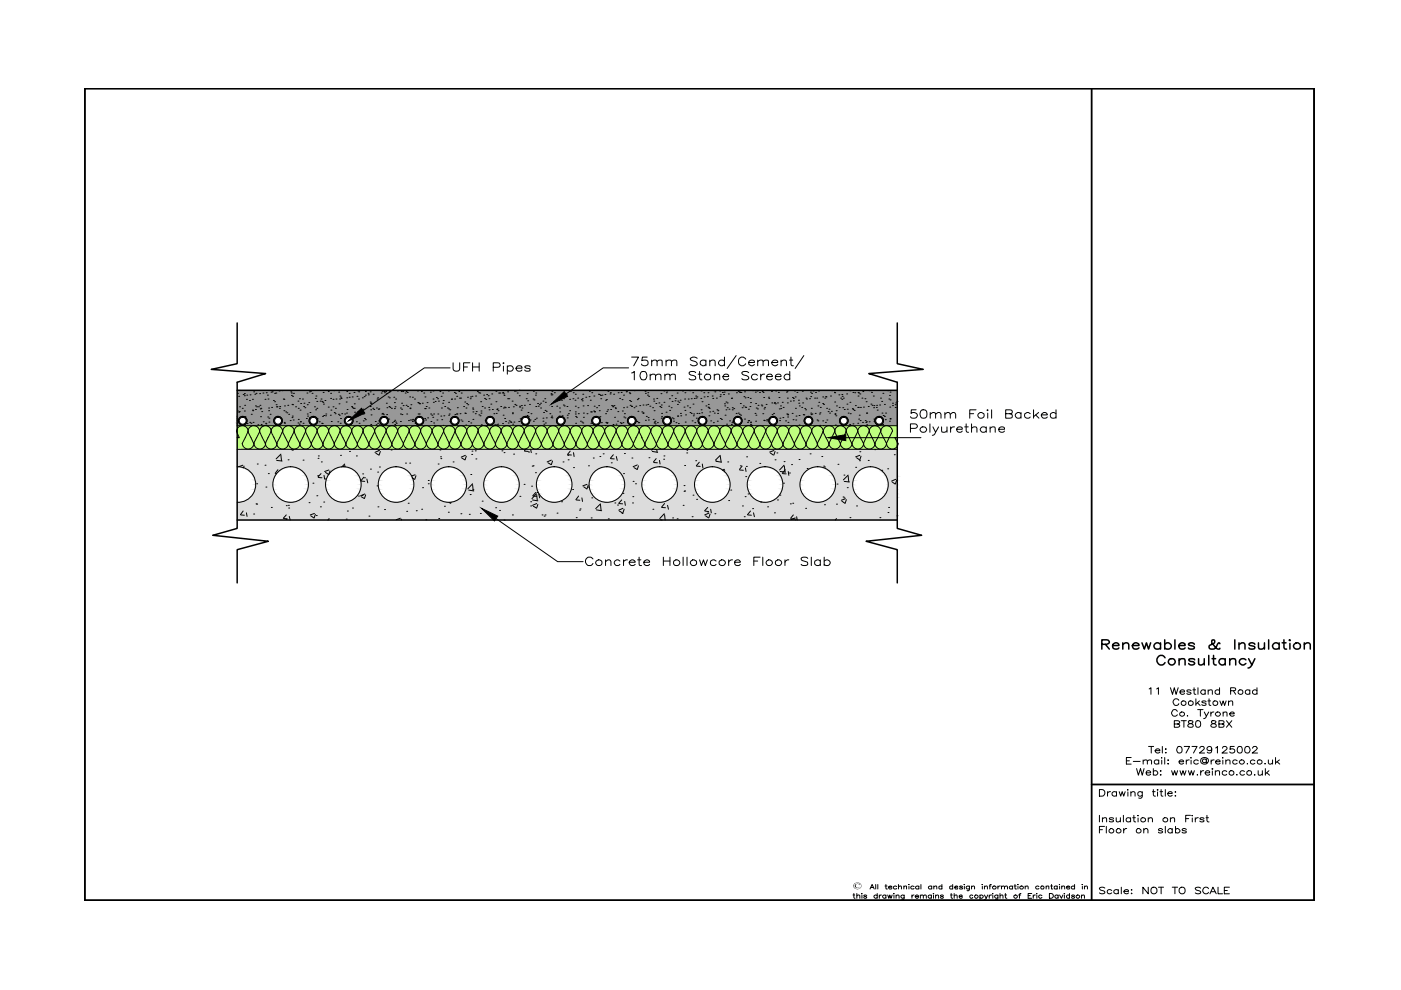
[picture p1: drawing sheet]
<svg xmlns="http://www.w3.org/2000/svg" width="297mm" height="210mm" viewBox="0 0 297 210" stroke-linecap="round" stroke-linejoin="round" font-family="sans-serif">
<!-- layer: 0 -->
<g fill="#989898" stroke="#989898" stroke-width=".21">
<path d="M50.3 82.8v5.5h139.9zM50.3 82.8h139.9v5.5z"/>
<path d="M186.4 88.3l.5 .1h3.3zM186.4 88.3h3.8v.1z"/>
<path d="M178.9 88.3l.5 .1h6.5zM178.9 88.3h7.5l-.5 .1z"/>
<path d="M171.4 88.3l.4 .1h6.6zM171.4 88.3h7.5l-.5 .1z"/>
<path d="M163.9 88.3l.4 .1h6.6zM163.9 88.3h7.5l-.5 .1z"/>
<path d="M156.4 88.3l.4 .1h6.6zM156.4 88.3h7.5l-.5 .1z"/>
<path d="M148.9 88.3l.4 .1h6.6zM148.9 88.3h7.5l-.5 .1z"/>
<path d="M141.4 88.3l.5 .1h6.5zM141.4 88.3h7.5l-.5 .1z"/>
<path d="M133.9 88.3l.5 .1h6.5zM133.9 88.3h7.5l-.5 .1z"/>
<path d="M126.4 88.3l.5 .1h6.5zM126.4 88.3h7.5l-.5 .1z"/>
<path d="M118.9 88.3l.5 .1h6.5zM118.9 88.3h7.5l-.5 .1z"/>
<path d="M111.4 88.3l.5 .1h6.5zM111.4 88.3h7.5l-.5 .1z"/>
<path d="M103.9 88.3l.5 .1h6.5zM103.9 88.3h7.5l-.5 .1z"/>
<path d="M96.4 88.3l.4 .1h6.6zM96.4 88.3h7.5l-.5 .1z"/>
<path d="M88.9 88.3l.4 .1h6.6zM88.9 88.3h7.5l-.5 .1z"/>
<path d="M81.4 88.3l.4 .1h6.6zM81.4 88.3h7.5l-.5 .1z"/>
<path d="M73.9 88.3l.5 .1h6.5zM73.9 88.3h7.5l-.5 .1z"/>
<path d="M66.4 88.3l.5 .1h6.5zM66.4 88.3h7.5l-.5 .1z"/>
<path d="M58.9 88.3l.5 .1h6.5zM58.9 88.3h7.5l-.5 .1z"/>
<path d="M51.4 88.3l.5 .1h6.5zM51.4 88.3h7.5l-.5 .1z"/>
<path d="M50.3 88.3v.1h.6zM50.3 88.3h1.1l-.5 .1z"/>
<path d="M186.9 88.4l.3 .4h3zM186.9 88.4h3.3v.4z"/>
<path d="M179.4 88.4l.3 .4h5.8zM179.4 88.4h6.5l-.4 .4z"/>
<path d="M171.8 88.4l.4 .4h5.8zM171.8 88.4h6.6l-.4 .4z"/>
<path d="M164.3 88.4l.4 .4h5.9zM164.3 88.4h6.6l-.3 .4z"/>
<path d="M156.8 88.4l.4 .4h5.9zM156.8 88.4h6.6l-.3 .4z"/>
<path d="M149.3 88.4l.4 .4h5.9zM149.3 88.4h6.6l-.3 .4z"/>
<path d="M141.9 88.4l.3 .4h5.9zM141.9 88.4h6.5l-.3 .4z"/>
<path d="M134.4 88.4l.3 .4h5.9zM134.4 88.4h6.5l-.3 .4z"/>
<path d="M126.9 88.4l.3 .4h5.9zM126.9 88.4h6.5l-.3 .4z"/>
<path d="M119.4 88.4l.3 .4h5.9zM119.4 88.4h6.5l-.3 .4z"/>
<path d="M111.9 88.4l.3 .4h5.9zM111.9 88.4h6.5l-.3 .4z"/>
<path d="M104.4 88.4l.3 .4h5.8zM104.4 88.4h6.5l-.4 .4z"/>
<path d="M96.8 88.4l.4 .4h5.9zM96.8 88.4h6.6l-.3 .4z"/>
<path d="M89.3 88.4l.4 .4h5.9zM89.3 88.4h6.6l-.3 .4z"/>
<path d="M81.8 88.4l.4 .4h5.9zM81.8 88.4h6.6l-.3 .4z"/>
<path d="M74.4 88.4l.3 .4h5.9zM74.4 88.4h6.5l-.3 .4z"/>
<path d="M66.9 88.4l.3 .4h5.9zM66.9 88.4h6.5l-.3 .4z"/>
<path d="M59.4 88.4l.3 .4h5.9zM59.4 88.4h6.5l-.3 .4z"/>
<path d="M51.9 88.4l.3 .4h5.9zM51.9 88.4h6.5l-.3 .4z"/>
<path d="M50.3 88.4v.4h.3zM50.3 88.4h.6l-.3 .4z"/>
<path d="M187.2 88.8l.1 .4h2.9zM187.2 88.8h3v.4z"/>
<path d="M179.7 88.8l.1 .4h5.6zM179.7 88.8h5.8l-.1 .4z"/>
<path d="M172.2 88.8l.1 .4h5.6zM172.2 88.8h5.8l-.1 .4z"/>
<path d="M164.7 88.8l.1 .4h5.6zM164.7 88.8h5.9l-.2 .4z"/>
<path d="M157.2 88.8l.1 .4h5.6zM157.2 88.8h5.9l-.2 .4z"/>
<path d="M149.7 88.8l.2 .4h5.5zM149.7 88.8h5.9l-.2 .4z"/>
<path d="M142.2 88.8l.1 .4h5.6zM142.2 88.8h5.9l-.2 .4z"/>
<path d="M134.7 88.8l.1 .4h5.7zM134.7 88.8h5.9l-.1 .4z"/>
<path d="M127.2 88.8l.1 .4h5.7zM127.2 88.8h5.9l-.1 .4z"/>
<path d="M119.7 88.8l.1 .4h5.7zM119.7 88.8h5.9l-.1 .4z"/>
<path d="M112.2 88.8l.1 .4h5.7zM112.2 88.8h5.9l-.1 .4z"/>
<path d="M104.7 88.8l.1 .4h5.6zM104.7 88.8h5.8l-.1 .4z"/>
<path d="M97.2 88.8l.1 .4h5.6zM97.2 88.8h5.9l-.2 .4z"/>
<path d="M89.7 88.8l.1 .4h5.6zM89.7 88.8h5.9l-.2 .4z"/>
<path d="M82.2 88.8l.2 .4h5.5zM82.2 88.8h5.9l-.2 .4z"/>
<path d="M74.7 88.8l.2 .4h5.5zM74.7 88.8h5.9l-.2 .4z"/>
<path d="M67.2 88.8l.1 .4h5.7zM67.2 88.8h5.9l-.1 .4z"/>
<path d="M59.7 88.8l.1 .4h5.7zM59.7 88.8h5.9l-.1 .4z"/>
<path d="M52.2 88.8l.1 .4h5.7zM52.2 88.8h5.9l-.1 .4z"/>
<path d="M50.3 88.8v.4h.2zM50.3 88.8h.3l-.1 .4z"/>
<path d="M187.3 89.2l-.1 .5h3zM187.3 89.2h2.9v.5z"/>
<path d="M179.8 89.2l-.1 .5h5.8zM179.8 89.2h5.6l.1 .5z"/>
<path d="M172.3 89.2l-.1 .5h5.8zM172.3 89.2h5.6l.1 .5z"/>
<path d="M164.8 89.2l-.1 .5h5.9zM164.8 89.2h5.6l.2 .5z"/>
<path d="M157.3 89.2l-.1 .5h5.9zM157.3 89.2h5.6l.2 .5z"/>
<path d="M149.9 89.2l-.2 .5h5.9zM149.9 89.2h5.5l.2 .5z"/>
<path d="M142.3 89.2l-.1 .5h5.9zM142.3 89.2h5.6l.2 .5z"/>
<path d="M134.8 89.2l-.1 .5h5.9zM134.8 89.2h5.7l.1 .5z"/>
<path d="M127.3 89.2l-.1 .5h5.9zM127.3 89.2h5.7l.1 .5z"/>
<path d="M119.8 89.2l-.1 .5h5.9zM119.8 89.2h5.7l.1 .5z"/>
<path d="M112.3 89.2l-.1 .5h5.9zM112.3 89.2h5.7l.1 .5z"/>
<path d="M104.8 89.2l-.1 .5h5.8zM104.8 89.2h5.6l.1 .5z"/>
<path d="M97.3 89.2l-.1 .5h5.9zM97.3 89.2h5.6l.2 .5z"/>
<path d="M89.8 89.2l-.1 .5h5.9zM89.8 89.2h5.6l.2 .5z"/>
<path d="M82.4 89.2l-.2 .5h5.9zM82.4 89.2h5.5l.2 .5z"/>
<path d="M74.9 89.2l-.2 .5h5.9zM74.9 89.2h5.5l.2 .5z"/>
<path d="M67.3 89.2l-.1 .5h5.9zM67.3 89.2h5.7l.1 .5z"/>
<path d="M59.8 89.2l-.1 .5h5.9zM59.8 89.2h5.7l.1 .5z"/>
<path d="M52.3 89.2l-.1 .5h5.9zM52.3 89.2h5.7l.1 .5z"/>
<path d="M50.3 89.2v.5h.3zM50.3 89.2h.2l.1 .5z"/>
<path d="M186.9 90.1h3.3l-3-.4zM187.2 89.7h3v.4z"/>
<path d="M179.4 90.1h6.5l-6.2-.4zM179.7 89.7h5.8l.4 .4z"/>
<path d="M171.8 90.1h6.6l-6.2-.4zM172.2 89.7h5.8l.4 .4z"/>
<path d="M164.3 90.1h6.6l-6.2-.4zM164.7 89.7h5.9l.3 .4z"/>
<path d="M156.8 90.1h6.6l-6.2-.4zM157.2 89.7h5.9l.3 .4z"/>
<path d="M149.3 90.1h6.6l-6.2-.4zM149.7 89.7h5.9l.3 .4z"/>
<path d="M141.9 90.1h6.5l-6.2-.4zM142.2 89.7h5.9l.3 .4z"/>
<path d="M134.4 90.1h6.5l-6.2-.4zM134.7 89.7h5.9l.3 .4z"/>
<path d="M126.9 90.1h6.5l-6.2-.4zM127.2 89.7h5.9l.3 .4z"/>
<path d="M119.4 90.1h6.5l-6.2-.4zM119.7 89.7h5.9l.3 .4z"/>
<path d="M111.9 90.1h6.5l-6.2-.4zM112.2 89.7h5.9l.3 .4z"/>
<path d="M104.4 90.1h6.5l-6.2-.4zM104.7 89.7h5.8l.4 .4z"/>
<path d="M96.8 90.1h6.6l-6.2-.4zM97.2 89.7h5.9l.3 .4z"/>
<path d="M89.3 90.1h6.6l-6.2-.4zM89.7 89.7h5.9l.3 .4z"/>
<path d="M81.8 90.1h6.6l-6.2-.4zM82.2 89.7h5.9l.3 .4z"/>
<path d="M74.4 90.1h6.5l-6.2-.4zM74.7 89.7h5.9l.3 .4z"/>
<path d="M67.2 89.7l-.3 .4h6.5zM67.2 89.7h5.9l.3 .4z"/>
<path d="M59.4 90.1h6.5l-6.2-.4zM59.7 89.7h5.9l.3 .4z"/>
<path d="M51.9 90.1h6.5l-6.2-.4zM52.2 89.7h5.9l.3 .4z"/>
<path d="M50.3 89.7v.4h.6zM50.3 89.7h.3l.3 .4z"/>
<path d="M186.4 90.2h3.8l-3.3-.1zM186.9 90.1h3.3v.1z"/>
<path d="M178.9 90.2h7.5l-7-.1zM179.4 90.1h6.5l.5 .1z"/>
<path d="M171.4 90.2h7.5l-7.1-.1zM171.8 90.1h6.6l.5 .1z"/>
<path d="M163.9 90.2h7.5l-7.1-.1zM164.3 90.1h6.6l.5 .1z"/>
<path d="M156.4 90.2h7.5l-7.1-.1zM156.8 90.1h6.6l.5 .1z"/>
<path d="M148.9 90.2h7.5l-7.1-.1zM149.3 90.1h6.6l.5 .1z"/>
<path d="M141.4 90.2h7.5l-7-.1zM141.9 90.1h6.5l.5 .1z"/>
<path d="M133.9 90.2h7.5l-7-.1zM134.4 90.1h6.5l.5 .1z"/>
<path d="M126.4 90.2h7.5l-7-.1zM126.9 90.1h6.5l.5 .1z"/>
<path d="M118.9 90.2h7.5l-7-.1zM119.4 90.1h6.5l.5 .1z"/>
<path d="M111.4 90.2h7.5l-7-.1zM111.9 90.1h6.5l.5 .1z"/>
<path d="M103.9 90.2h7.5l-7-.1zM104.4 90.1h6.5l.5 .1z"/>
<path d="M96.4 90.2h7.5l-7.1-.1zM96.8 90.1h6.6l.5 .1z"/>
<path d="M88.9 90.2h7.5l-7.1-.1zM89.3 90.1h6.6l.5 .1z"/>
<path d="M81.4 90.2h7.5l-7.1-.1zM81.8 90.1h6.6l.5 .1z"/>
<path d="M73.9 90.2h7.5l-7-.1zM74.4 90.1h6.5l.5 .1z"/>
<path d="M66.4 90.2h7.5l-7-.1zM66.9 90.1h6.5l.5 .1z"/>
<path d="M58.9 90.2h7.5l-7-.1zM59.4 90.1h6.5l.5 .1z"/>
<path d="M51.4 90.2h7.5l-7-.1zM51.9 90.1h6.5l.5 .1z"/>
<path d="M50.3 90.1v.1h1.1zM50.3 90.1l1.1 .1z"/>
<path d="M50.3 90.2l139.9 .1zM50.3 90.2l139.9 .1z"/>
</g>
<g fill="#bfff7f" stroke="#bfff7f" stroke-width=".21">
<path d="M50.3 90.3v2.5h139.9zM50.3 90.3h139.9v2.5z"/>
<path d="M50.3 92.8v2.5h139.9zM50.3 92.8h139.9v2.5z"/>
</g>
<g fill="#dcdcdc" stroke="#dcdcdc" stroke-width=".21">
<path d="M50.3 95.3v3.7h139.9zM50.3 95.3h139.9v3.7z"/>
<path d="M173.3 99h11.2zM173.3 99h11.2z"/>
<path d="M162.2 99h11.1zM162.2 99h11.1z"/>
<path d="M151 99h11.2zM151 99h11.2z"/>
<path d="M139.8 99h11.2zM139.8 99h11.2z"/>
<path d="M128.6 99h11.2zM128.6 99h11.2z"/>
<path d="M117.5 99h11.1zM117.5 99h11.1z"/>
<path d="M106.3 99h11.2zM106.3 99h11.2z"/>
<path d="M95.1 99h11.2zM95.1 99h11.2z"/>
<path d="M83.9 99h11.2zM83.9 99h11.2z"/>
<path d="M72.8 99h11.1zM72.8 99h11.1z"/>
<path d="M50.3 99h11.3zM50.3 99h11.3z"/>
<path d="M50.3 99l.9 .1h9.7zM50.3 99h11.3l-.7 .1z"/>
<path d="M184.5 99l5.7 .1zM184.5 99h5.7v.1z"/>
<path d="M173.3 99l1 .1h9.3zM173.3 99h11.2l-.9 .1z"/>
<path d="M162.2 99l.9 .1h9.3zM162.2 99h11.1l-.9 .1z"/>
<path d="M151 99l.9 .1h9.3zM151 99h11.2l-1 .1z"/>
<path d="M139.8 99l1 .1h9.2zM139.8 99h11.2l-1 .1z"/>
<path d="M128.6 99l1 .1h9.3zM128.6 99h11.2l-.9 .1z"/>
<path d="M117.5 99l.9 .1h9.3zM117.5 99h11.1l-.9 .1z"/>
<path d="M106.3 99l.9 .1h9.3zM106.3 99h11.2l-1 .1z"/>
<path d="M95.1 99l1 .1h9.2zM95.1 99h11.2l-1 .1z"/>
<path d="M83.9 99l1 .1h9.3zM83.9 99h11.2l-.9 .1z"/>
<path d="M72.8 99l.9 .1h9.3zM72.8 99h11.1l-.9 .1z"/>
<path d="M61.6 99l.9 .1h9.3zM61.6 99h11.2l-1 .1z"/>
<path d="M51.2 99.1h9.4zM51.2 99.1h9.7z"/>
<path d="M51.4 99.1l.8 .4h7.6zM51.4 99.1h9.2l-.8 .4z"/>
<path d="M185.5 99.1l.9 .4h3.8zM185.5 99.1h4.7v.4z"/>
<path d="M174.3 99.1l.9 .4h7.4zM174.3 99.1h9.3l-1 .4z"/>
<path d="M163.1 99.1l.9 .4h7.4zM163.1 99.1h9.3l-1 .4z"/>
<path d="M151.9 99.1l.9 .4h7.5zM151.9 99.1h9.3l-.9 .4z"/>
<path d="M140.8 99.1l.9 .4h7.4zM140.8 99.1h9.2l-.9 .4z"/>
<path d="M129.6 99.1l.9 .4h7.4zM129.6 99.1h9.3l-1 .4z"/>
<path d="M118.4 99.1l1 .4h7.3zM118.4 99.1h9.3l-1 .4z"/>
<path d="M107.2 99.1l1 .4h7.4zM107.2 99.1h9.3l-.9 .4z"/>
<path d="M96.1 99.1l.9 .4h7.4zM96.1 99.1h9.2l-.9 .4z"/>
<path d="M84.9 99.1l.9 .4h7.5zM84.9 99.1h9.3l-.9 .4z"/>
<path d="M73.7 99.1l1 .4h7.4zM73.7 99.1h9.3l-.9 .4z"/>
<path d="M62.5 99.1l1 .4h7.4zM62.5 99.1h9.3l-.9 .4z"/>
<path d="M52.2 99.5h7.5zM52.2 99.5h7.6z"/>
<path d="M52.3 99.5l.7 .6h6zM52.3 99.5h7.4l-.7 .6z"/>
<path d="M186.4 99.5l.8 .6h3zM186.4 99.5h3.8v.6z"/>
<path d="M175.2 99.5l.8 .6h5.9zM175.2 99.5h7.4l-.7 .6z"/>
<path d="M164 99.5l.8 .6h5.9zM164 99.5h7.4l-.7 .6z"/>
<path d="M152.8 99.5l.9 .6h5.8zM152.8 99.5h7.5l-.8 .6z"/>
<path d="M141.7 99.5l.8 .6h5.8zM141.7 99.5h7.4l-.8 .6z"/>
<path d="M130.5 99.5l.8 .6h5.9zM130.5 99.5h7.4l-.7 .6z"/>
<path d="M119.4 99.5l.7 .6h5.9zM119.4 99.5h7.3l-.7 .6z"/>
<path d="M108.2 99.5l.8 .6h5.8zM108.2 99.5h7.4l-.8 .6z"/>
<path d="M97 99.5l.8 .6h5.8zM97 99.5h7.4l-.8 .6z"/>
<path d="M85.8 99.5l.8 .6h5.8zM85.8 99.5h7.5l-.9 .6z"/>
<path d="M74.7 99.5l.7 .6h5.9zM74.7 99.5h7.4l-.8 .6z"/>
<path d="M63.5 99.5l.8 .6h5.8zM63.5 99.5h7.4l-.8 .6z"/>
<path d="M53 100.1h5.9zM53 100.1h6z"/>
<path d="M53.1 100.1l.6 .8h4.6zM53.1 100.1h5.8l-.6 .8z"/>
<path d="M187.2 100.1l.6 .8h2.4zM187.2 100.1h3v.8z"/>
<path d="M176 100.1l.6 .8h4.7zM176 100.1h5.9l-.6 .8z"/>
<path d="M164.8 100.1l.6 .8h4.7zM164.8 100.1h5.9l-.6 .8z"/>
<path d="M153.7 100.1l.5 .8h4.7zM153.7 100.1h5.8l-.6 .8z"/>
<path d="M142.5 100.1l.6 .8h4.7zM142.5 100.1h5.8l-.5 .8z"/>
<path d="M131.3 100.1l.6 .8h4.7zM131.3 100.1h5.9l-.6 .8z"/>
<path d="M120.1 100.1l.6 .8h4.7zM120.1 100.1h5.9l-.6 .8z"/>
<path d="M109 100.1l.5 .8h4.7zM109 100.1h5.8l-.6 .8z"/>
<path d="M97.8 100.1l.6 .8h4.7zM97.8 100.1h5.8l-.5 .8z"/>
<path d="M86.6 100.1l.6 .8h4.7zM86.6 100.1h5.8l-.5 .8z"/>
<path d="M75.4 100.1l.6 .8h4.7zM75.4 100.1h5.9l-.6 .8z"/>
<path d="M64.3 100.1l.5 .8h4.7zM64.3 100.1h5.8l-.6 .8z"/>
<path d="M53.7 100.9h4.6zM53.7 100.9h4.6z"/>
<path d="M53.7 100.9l.3 .8h4zM53.7 100.9h4.6l-.3 .8z"/>
<path d="M187.8 100.9l.3 .9h2.1zM187.8 100.9h2.4v.9z"/>
<path d="M176.6 100.9l.4 .9h3.9zM176.6 100.9h4.7l-.4 .9z"/>
<path d="M165.4 100.9l.4 .9h3.9zM165.4 100.9h4.7l-.4 .9z"/>
<path d="M154.2 100.9l.4 .9h4zM154.2 100.9h4.7l-.3 .9z"/>
<path d="M143.1 100.9l.3 .9h4zM143.1 100.9h4.7l-.4 .9z"/>
<path d="M131.9 100.9l.4 .9h3.9zM131.9 100.9h4.7l-.4 .9z"/>
<path d="M120.7 100.9l.4 .9h3.9zM120.7 100.9h4.7l-.4 .9z"/>
<path d="M109.5 100.9l.4 .9h3.9zM109.5 100.9h4.7l-.4 .9z"/>
<path d="M98.4 100.9l.3 .9h4zM98.4 100.9h4.7l-.4 .9z"/>
<path d="M87.2 100.9l.4 .9h3.9zM87.2 100.9h4.7l-.4 .9z"/>
<path d="M76 100.9l.4 .9h3.9zM76 100.9h4.7l-.4 .9z"/>
<path d="M64.8 100.9l.4 .9h3.9zM64.8 100.9h4.7l-.4 .9z"/>
<path d="M54 101.7l4 .1zM54 101.7l4 .1z"/>
<path d="M188.1 101.8l.2 1h1.9zM188.1 101.8h2.1v1z"/>
<path d="M177 101.8l.1 1h3.7zM177 101.8h3.9l-.1 1z"/>
<path d="M165.8 101.8l.1 1h3.7zM165.8 101.8h3.9l-.1 1z"/>
<path d="M154.6 101.8l.1 1h3.7zM154.6 101.8h4l-.2 1z"/>
<path d="M143.4 101.8l.2 1h3.6zM143.4 101.8h4l-.2 1z"/>
<path d="M132.3 101.8l.1 1h3.7zM132.3 101.8h3.9l-.1 1z"/>
<path d="M121.1 101.8l.1 1h3.7zM121.1 101.8h3.9l-.1 1z"/>
<path d="M109.9 101.8l.1 1h3.7zM109.9 101.8h3.9l-.1 1z"/>
<path d="M98.7 101.8l.2 1h3.6zM98.7 101.8h4l-.2 1z"/>
<path d="M87.6 101.8l.1 1h3.7zM87.6 101.8h3.9l-.1 1z"/>
<path d="M76.4 101.8l.1 1h3.7zM76.4 101.8h3.9l-.1 1z"/>
<path d="M65.2 101.8l.1 1h3.7zM65.2 101.8h3.9l-.1 1z"/>
<path d="M54 101.8l.2 1h3.6zM54 101.8h4l-.2 1z"/>
<path d="M188.3 102.8l-.2 .9h2.1zM188.3 102.8h1.9v.9z"/>
<path d="M177.1 102.8l-.1 .9h3.9zM177.1 102.8h3.7l.1 .9z"/>
<path d="M165.9 102.8l-.1 .9h3.9zM165.9 102.8h3.7l.1 .9z"/>
<path d="M154.7 102.8l-.1 .9h4zM154.7 102.8h3.7l.2 .9z"/>
<path d="M143.6 102.8l-.2 .9h4zM143.6 102.8h3.6l.2 .9z"/>
<path d="M132.4 102.8l-.1 .9h3.9zM132.4 102.8h3.7l.1 .9z"/>
<path d="M121.2 102.8l-.1 .9h3.9zM121.2 102.8h3.7l.1 .9z"/>
<path d="M110 102.8l-.1 .9h3.9zM110 102.8h3.7l.1 .9z"/>
<path d="M98.9 102.8l-.2 .9h4zM98.9 102.8h3.6l.2 .9z"/>
<path d="M87.7 102.8l-.1 .9h3.9zM87.7 102.8h3.7l.1 .9z"/>
<path d="M76.5 102.8l-.1 .9h3.9zM76.5 102.8h3.7l.1 .9z"/>
<path d="M65.3 102.8l-.1 .9h3.9zM65.3 102.8h3.7l.1 .9z"/>
<path d="M54.2 102.8l-.2 .9h4zM54.2 102.8h3.6l.2 .9z"/>
<path d="M54 103.7l4 .1zM54 103.7l4 .1z"/>
<path d="M188.1 103.7l-.3 1h2.4zM188.1 103.7h2.1v1z"/>
<path d="M177 103.7l-.4 1h4.7zM177 103.7h3.9l.4 1z"/>
<path d="M165.8 103.7l-.4 1h4.7zM165.8 103.7h3.9l.4 1z"/>
<path d="M154.6 103.7l-.4 1h4.7zM154.6 103.7h4l.3 1z"/>
<path d="M143.4 103.7l-.3 1h4.7zM143.4 103.7h4l.4 1z"/>
<path d="M132.3 103.7l-.4 1h4.7zM132.3 103.7h3.9l.4 1z"/>
<path d="M121.1 103.7l-.4 1h4.7zM121.1 103.7h3.9l.4 1z"/>
<path d="M109.9 103.7l-.4 1h4.7zM109.9 103.7h3.9l.4 1z"/>
<path d="M98.7 103.7l-.3 1h4.7zM98.7 103.7h4l.4 1z"/>
<path d="M87.6 103.7l-.4 1h4.7zM87.6 103.7h3.9l.4 1z"/>
<path d="M76.4 103.7l-.4 1h4.7zM76.4 103.7h3.9l.4 1z"/>
<path d="M65.2 103.7l-.4 1h4.7zM65.2 103.7h3.9l.4 1z"/>
<path d="M53.7 104.7h4.6zM53.7 104.7h4.6zM54 103.8l-.3 .9h4.6zM54 103.8h4l.3 .9z"/>
<path d="M187.8 104.7l-.6 .7h3zM187.8 104.7h2.4v.7z"/>
<path d="M176.6 104.7l-.6 .7h5.9zM176.6 104.7h4.7l.6 .7z"/>
<path d="M165.4 104.7l-.6 .7h5.9zM165.4 104.7h4.7l.6 .7z"/>
<path d="M154.2 104.7l-.5 .7h5.8zM154.2 104.7h4.7l.6 .7z"/>
<path d="M143.1 104.7l-.6 .7h5.8zM143.1 104.7h4.7l.5 .7z"/>
<path d="M131.9 104.7l-.6 .7h5.9zM131.9 104.7h4.7l.6 .7z"/>
<path d="M120.7 104.7l-.6 .7h5.9zM120.7 104.7h4.7l.6 .7z"/>
<path d="M109.5 104.7l-.5 .7h5.8zM109.5 104.7h4.7l.6 .7z"/>
<path d="M98.4 104.7l-.6 .7h5.8zM98.4 104.7h4.7l.5 .7z"/>
<path d="M87.2 104.7l-.6 .7h5.8zM87.2 104.7h4.7l.5 .7z"/>
<path d="M76 104.7l-.6 .7h5.9zM76 104.7h4.7l.6 .7z"/>
<path d="M64.8 104.7l-.5 .7h5.8zM64.8 104.7h4.7l.6 .7z"/>
<path d="M53.7 104.7l-.6 .7h5.8zM53.7 104.7h4.6l.6 .7z"/>
<path d="M53 105.5h6zM53.1 105.4l5.9 .1z"/>
<path d="M186.4 106h3.8l-3-.6zM187.2 105.4h3v.6z"/>
<path d="M175.2 106h7.4l-6.6-.6zM176 105.4h5.9l.7 .6z"/>
<path d="M164 106h7.4l-6.6-.6zM164.8 105.4h5.9l.7 .6z"/>
<path d="M152.8 106h7.5l-6.6-.6zM153.7 105.4h5.8l.8 .6z"/>
<path d="M141.7 106h7.4l-6.6-.6zM142.5 105.4h5.8l.8 .6z"/>
<path d="M130.5 106h7.4l-6.6-.6zM131.3 105.4h5.9l.7 .6z"/>
<path d="M119.4 106h7.3l-6.6-.6zM120.1 105.4h5.9l.7 .6z"/>
<path d="M108.2 106h7.4l-6.6-.6zM109 105.4h5.8l.8 .6z"/>
<path d="M97 106h7.4l-6.6-.6zM97.8 105.4h5.8l.8 .6z"/>
<path d="M85.8 106h7.5l-6.7-.6zM86.6 105.4h5.8l.9 .6z"/>
<path d="M74.7 106h7.4l-6.7-.6zM75.4 105.4h5.9l.8 .6z"/>
<path d="M63.5 106h7.4l-6.6-.6zM64.3 105.4h5.8l.8 .6z"/>
<path d="M52.3 106h7.4l-6.7-.5zM53 105.5h6l.7 .5z"/>
<path d="M52.2 106.1h7.6zM52.3 106l7.5 .1z"/>
<path d="M185.5 106.4h4.7l-3.8-.4zM186.4 106h3.8v.4z"/>
<path d="M174.3 106.4h9.3l-8.4-.4zM175.2 106h7.4l1 .4z"/>
<path d="M163.1 106.4h9.3l-8.4-.4zM164 106h7.4l1 .4z"/>
<path d="M151.9 106.4h9.3l-8.4-.4zM152.8 106h7.5l.9 .4z"/>
<path d="M140.8 106.4h9.2l-8.3-.4zM141.7 106h7.4l.9 .4z"/>
<path d="M129.6 106.4h9.3l-8.4-.4zM130.5 106h7.4l1 .4z"/>
<path d="M118.4 106.4h9.3l-8.3-.4zM119.4 106h7.3l1 .4z"/>
<path d="M107.2 106.4h9.3l-8.3-.4zM108.2 106h7.4l.9 .4z"/>
<path d="M96.1 106.4h9.2l-8.3-.4zM97 106h7.4l.9 .4z"/>
<path d="M84.9 106.4h9.3l-8.4-.4zM85.8 106h7.5l.9 .4z"/>
<path d="M73.7 106.4h9.3l-8.3-.4zM74.7 106h7.4l.9 .4z"/>
<path d="M62.5 106.4h9.3l-8.3-.4zM63.5 106h7.4l.9 .4z"/>
<path d="M51.4 106.4h9.2l-8.4-.3zM52.2 106.1h7.6l.8 .3z"/>
<path d="M51.2 106.4h9.7zM51.4 106.4h9.5z"/>
<path d="M184.5 106.5h5.7l-4.7-.1zM185.5 106.4h4.7v.1z"/>
<path d="M173.3 106.5h11.2l-10.2-.1zM174.3 106.4h9.3l.9 .1z"/>
<path d="M151 106.5h11.2l-10.3-.1zM151.9 106.4h9.3l1 .1z"/>
<path d="M139.8 106.5h11.2l-10.2-.1zM140.8 106.4h9.2l1 .1z"/>
<path d="M117.5 106.5h11.1l-10.2-.1zM118.4 106.4h9.3l.9 .1z"/>
<path d="M106.3 106.5h11.2l-10.3-.1zM107.2 106.4h9.3l1 .1z"/>
<path d="M95.1 106.5h11.2l-10.2-.1zM96.1 106.4h9.2l1 .1z"/>
<path d="M83.9 106.5h11.2l-10.2-.1zM84.9 106.4h9.3l.9 .1z"/>
<path d="M72.8 106.5h11.1l-10.2-.1zM73.7 106.4h9.3l.9 .1z"/>
<path d="M61.6 106.5h11.2l-10.3-.1zM62.5 106.4h9.3l1 .1z"/>
<path d="M50.3 106.5h11.3zM51.2 106.4l10.4 .1z"/>
<path d="M184.5 106.5h5.7zM184.5 106.5h5.7z"/>
<path d="M173.3 106.5h11.2zM173.3 106.5h11.2z"/>
<path d="M162.2 106.5h11.1l-10.2-.1zM163.1 106.4h9.3l.9 .1z"/>
<path d="M151 106.5h11.2zM151 106.5h11.2z"/>
<path d="M139.8 106.5h11.2zM139.8 106.5h11.2z"/>
<path d="M128.6 106.5h11.2l-10.2-.1zM129.6 106.4h9.3l.9 .1z"/>
<path d="M117.5 106.5h11.1zM117.5 106.5h11.1z"/>
<path d="M106.3 106.5h11.2zM106.3 106.5h11.2z"/>
<path d="M95.1 106.5h11.2zM95.1 106.5h11.2z"/>
<path d="M83.9 106.5h11.2zM83.9 106.5h11.2z"/>
<path d="M72.8 106.5h11.1zM72.8 106.5h11.1z"/>
<path d="M61.6 106.5h11.2zM61.6 106.5h11.2z"/>
<path d="M50.3 106.5h11.3zM50.3 106.5h11.3z"/>
<path d="M50.3 106.5v3.8h139.9zM50.3 106.5h139.9v3.8z"/>
</g>
<g fill="none" stroke="#000" stroke-width=".21">
<path d="M50.2 91.5l.5 1.3h-.4M50.3 90.3h139.9M50.3 95.3h139.9M50.3 99a3.8 3.8 0 0 1 3.9 3.7 3.8 3.8 0 0 1-3.9 3.8M50.3 83.4h.1M50.3 87.1h.1M50.6 84h.1M50.6 87.4h.1M50.7 87.3h.1M50.8 86.3h.1M51.4 86.6h.1M51.5 98.6l-.9 .4"/>
<path d="M51.6 83.7h.1M51.7 98.8l-.1 .4M51.8 83.5h.1M51.8 87.1h.1M51.8 83.9h.1M51.9 85.9h.1M51.9 88.3h.1M52.3 84.7h.1M52.3 83.8h.1M52.4 89.8h.1M52.6 91.5a1.24 1.24 0 0 0-1.2-1.2 1.24 1.24 0 0 0-1.2 1.2M52.9 84.9h.1"/>
<path d="M53 89.6h.1M53 83.7h.1M53.2 89.7h.1M53.3 87.8h.1M53.5 84.7h.1M53.5 87h.1M53.6 87.1h.1M53.7 89.6h.1M53.8 83.1h.1M54 83.6h.1M54.2 86.8h.1M54.2 86.1h.1"/>
<path d="M54.3 83.4h.1M54.4 86.3h.1M54.5 98.4h.1M54.7 90.1h.1M54.8 86.3h.1M55 83.5h.1M55.1 85.9h.1M55.2 86.7h.1M55.2 88.3h.1M55.3 86.6h.1M55.4 90h.1M55.5 87.3h.1"/>
<path d="M55.7 83.3h.1M55.8 89.4h.1M56.2 84.7h.1M56.2 98.6h.1M56.3 94l1.2-2.5 1.2 2.5M56.3 94a1.24 1.24 0 0 1-1.2 1.2 1.24 1.24 0 0 1-1.3-1.2 1.24 1.24 0 0 1-1.2 1.2 1.24 1.24 0 0 1-1.2-1.2l1.2-2.5 1.2 2.5 1.2-2.5 1.3 2.5M56.3 89.7h.1M56.4 89.9h.1M56.4 83.3h.1M56.7 83.8h.1M56.8 88.4h.1M56.8 84.6h.1"/>
<path d="M57 87.1h.1M57 86.5h.1M57 89.5h.1M57 88.7h.1M57.3 87.8h.1M57.5 83.1h.1M57.5 91.5a1.24 1.24 0 0 0-1.2-1.2 1.24 1.24 0 0 0-1.3 1.2 1.24 1.24 0 0 0-1.2-1.2 1.24 1.24 0 0 0-1.2 1.2M57.6 86.4h.1M57.7 83.1h.1M58 84.9h.1M58.2 83.4h.1M58.2 85.2h.1"/>
<path d="M58.5 83.3h.1M58.5 85.8h.1M58.6 86.3h.1M58.7 88.3h.1M58.7 94l1.2-2.5 1.2 2.5M58.7 97.6l1.1 .1M58.7 94a1.24 1.24 0 0 1-1.2 1.2 1.24 1.24 0 0 1-1.2-1.2M58.7 86.3h.1M58.9 99.6l-.6 .8M59.2 82.9h.1M59.2 86.6h.1M59.3 86.2h.1"/>
<path d="M59.6 96.3l-1.1 1M59.6 96.5l.1 1.2M59.8 82.8h.1M60.1 84.6h.1M60.2 87.1h.1M60.2 84.7h.1M60.3 89.6h.1M60.3 86.1h.1M60.3 89.7h.1M60.6 87.3h.1M60.8 87.5h.1M61 85.9h.1"/>
<path d="M61.1 97.5h.1M61.1 94l1.2-2.5 1.3 2.5M61.1 94a1.24 1.24 0 0 1-1.2 1.2 1.24 1.24 0 0 1-1.2-1.2M61.2 87.8h.1M61.5 89.2h.1M61.7 83.1h.1M61.7 95.3l.3 .2M61.8 83.3h.1M61.8 83.8h.1M61.9 85.7h.1M61.9 88.5h.1M62 88.2h.1"/>
<path d="M62 85.8h.1M62 84h.1M62.2 89h.1M62.2 83.4h.1M62.2 95.3v.2M62.4 91.5a1.24 1.24 0 0 0-1.2-1.2 1.24 1.24 0 0 0-1.3 1.2 1.24 1.24 0 0 0-1.2-1.2 1.24 1.24 0 0 0-1.2 1.2M62.7 86.3h.1M63.2 85h.1M63.2 89.7h.1M63.2 88.9h.1M63.2 86.6h.1M63.4 89.9h.1"/>
<path d="M63.5 84.5h.1M63.6 94l1.2-2.5 1.2 2.5 1.2-2.5 1.2 2.5M63.6 94a1.24 1.24 0 0 1-1.2 1.2 1.24 1.24 0 0 1-1.3-1.2M63.6 87h.1M63.7 89.4h.1M63.7 85.6h.1M64.1 84.6h.1M64.3 89.7h.1M64.3 97.6h.1M64.4 86.2h.1M64.4 85.5h.1M64.6 86.4h.1"/>
<path d="M64.8 91.5a1.24 1.24 0 0 0-1.2-1.2 1.24 1.24 0 0 0-1.3 1.2M65 88.7h.1M65.1 83.3h.1M65.1 85.8h.1M65.1 87.8h.1M65.2 88.2h.1M65.5 85.4h.1M65.6 88.6h.1M65.6 83.1h.1M65.7 87.5h.1M65.8 83h.1M66.2 83.4h.1"/>
<path d="M66.7 86.3h.1M66.9 84.5h.1M66.9 86.9h.1M67 84h.1M67.2 85.1h.1M67.2 86.6h.1M67.2 88.8h.1M67.4 97.2h.1M67.5 96.7h.1M67.7 89.4h.1M67.9 85h.1M68.1 84.6h.1"/>
<path d="M68.1 97.9h.1M68.2 89.7h.1M68.3 85.1h.1M68.3 89.8h.1M68.4 88.3h.1M68.4 85.3h.1M68.4 94l1.3-2.5 1.2 2.5M68.5 94a1.24 1.24 0 0 1-1.2 1.2 1.24 1.24 0 0 1-1.3-1.2 1.24 1.24 0 0 1-1.2 1.2 1.24 1.24 0 0 1-1.2-1.2M68.5 83.2h.1M68.6 85.7h.1M68.6 88.1h.1M68.9 84.9h.1"/>
<path d="M69 88.2h.1M69.1 87.8h.1M69.6 83h.1M69.6 86.3h.1M69.7 91.5a1.24 1.24 0 0 0-1.2-1.2 1.24 1.24 0 0 0-1.3 1.2 1.24 1.24 0 0 0-1.2-1.2 1.24 1.24 0 0 0-1.2 1.2M69.7 99.7l-.9 .3M70 99.8l-.3 .8M70 88h.1M70.1 84.5h.1M70.1 83.4h.1M70.2 87h.1M70.2 89.4h.1"/>
<path d="M70.6 84.7h.1M70.6 86.3h.1M70.8 82.8h.1M70.9 87.5h.1M70.9 94l1.2-2.5 1.2 2.5M70.9 94a1.24 1.24 0 0 1-1.2 1.2 1.24 1.24 0 0 1-1.3-1.2M71 87.7h.1M71.1 86.6h.1M71.2 84.6h.1M71.6 89.4h.1M71.7 87.8h.1M71.8 83.1h.1"/>
<path d="M71.9 85.6h.1M71.9 88h.1M72 84.6h.1M72.1 84h.1M72.1 89.7h.1M72.2 88.7h.1M72.2 96.5h.1M72.3 84.2h.1M72.3 84.5h.1M72.4 87.7h.1M73.1 87.8h.1M73.1 98.4l-.7 .6"/>
<path d="M73.1 98.6v.4M73.3 94l1.2-2.5 1.2 2.5M73.3 94a1.24 1.24 0 0 1-1.2 1.2 1.24 1.24 0 0 1-1.2-1.2M73.4 85.2h.1M73.5 87.6h.1M73.5 84.3h.1M73.5 83h.1M73.6 86.8h.1M74 84.2h.1M74 83.4h.1M74.1 95.7h.1M74.5 86.2h.1"/>
<path d="M74.6 91.5a1.24 1.24 0 0 0-1.2-1.2 1.24 1.24 0 0 0-1.3 1.2 1.24 1.24 0 0 0-1.2-1.2 1.24 1.24 0 0 0-1.2 1.2M74.7 84.2h.1M74.7 86.4h.1M74.9 86.6h.1M75 83.2h.1M75.1 85.6h.1M75.1 86.6h.1M75.2 87.4h.1M75.2 88.1h.1M75.6 89.4h.1M75.6 96.7h.1M75.7 84h.1"/>
<path d="M75.7 94l1.3-2.5 1.2 2.5 1.2-2.5 1.2 2.5M75.8 94a1.24 1.24 0 0 1-1.2 1.2 1.24 1.24 0 0 1-1.3-1.2M75.9 87.3h.1M75.9 82.9h.1M76 84.6h.1M76 87.6h.1M76.1 83.1h.1M76.1 89.7h.1M76.8 84.3h.1M76.9 87.1h.1M77 86.8h.1M77 89.2h.1"/>
<path d="M77 87.8h.1M77 91.5a1.24 1.24 0 0 0-1.2-1.2 1.24 1.24 0 0 0-1.3 1.2M77.2 84.1h.1M77.3 88.7h.1M77.5 83.8h.1M77.5 83h.1M77.5 89h.1M78 83.4h.1M78.1 83.7h.1M78.5 83.1h.1M78.5 86.2h.1M78.5 85.2h.1"/>
<path d="M78.5 85.5h.1M78.5 99.5h.1M78.6 86.9h.1M78.6 90h.1M78.7 88h.1M78.7 85.5h.1M79.1 86.6h.1M79.1 83.6h.1M79.2 86.8h.1M79.6 89.4h.1M79.7 96.1l.6 .4M79.7 90.1h.1"/>
<path d="M79.8 86.5h.1M79.9 84.6h.1M80.1 84.3h.1M80.1 89.7h.1M80.2 86.8h.1M80.3 89.2h.1M80.3 95.5h.1M80.3 86.7h.1M80.4 95.5l-.9 .4M80.4 89.9h.1M80.4 99h.1M80.6 94l1.2-2.5 1.3 2.5"/>
<path d="M80.6 95.7l-.2 .8M80.7 94a1.24 1.24 0 0 1-1.2 1.2 1.24 1.24 0 0 1-1.3-1.2 1.24 1.24 0 0 1-1.2 1.2 1.24 1.24 0 0 1-1.3-1.2M80.8 83.3h.1M81 87.8h.1M81 83h.1M81.1 87.7h.1M81.3 87.8h.1M81.4 83h.1M81.5 83.3h.1M81.8 83h.1M81.9 85.5h.1M81.9 91.5a1.24 1.24 0 0 0-1.2-1.2 1.24 1.24 0 0 0-1.3 1.2 1.24 1.24 0 0 0-1.2-1.2 1.24 1.24 0 0 0-1.2 1.2"/>
<path d="M82 87.9h.1M82 83.4h.1M82 86.4h.1M82.3 84.2h.1M82.4 88.9h.1M82.5 86.2h.1M82.5 83.1h.1M82.5 84.3h.1M82.7 86.4h.1M82.9 95.4h.1M83 86.6h.1M83.1 94l1.2-2.5 1.2 2.5"/>
<path d="M83.1 94a1.24 1.24 0 0 1-1.2 1.2 1.24 1.24 0 0 1-1.3-1.2M83.2 89.6h.1M83.5 84.2h.1M83.5 89.4h.1M83.6 86.6h.1M83.6 85.4h.1M83.7 89.1h.1M83.7 90h.1M83.7 86.3h.1M83.9 89.5h.1M83.9 84.6h.1M83.9 90.3h.1"/>
<path d="M84 89.7h.1M84.3 82.9h.1M84.9 89.4h.1M84.9 87.8h.1M84.9 86.5h.1M85 82.8h.1M85.1 83h.1M85.1 85.5h.1M85.1 86.8h.1M85.2 87.9h.1M85.4 83h.1M85.5 86h.1"/>
<path d="M85.5 94a1.24 1.24 0 0 1-1.2 1.2 1.24 1.24 0 0 1-1.2-1.2M85.5 94l1.2-2.5 1.2 2.5M85.9 83.3h.1M86 98.2h.1M86.1 85.9h.1M86.1 83h.1M86.2 87.8h.1M86.4 83.2h.1M86.4 86.2h.1M86.6 89.2h.1M86.8 91.5a1.24 1.24 0 0 0-1.2-1.2 1.24 1.24 0 0 0-1.3 1.2 1.24 1.24 0 0 0-1.2-1.2 1.24 1.24 0 0 0-1.3 1.2M86.9 84.2h.1"/>
<path d="M86.9 98.2h.1M86.9 86.6h.1M86.9 86.5h.1M87 89h.1M87.1 85.8h.1M87.3 89h.1M87.4 89.4h.1M87.4 84.2h.1M87.5 88.9h.1M87.7 89.1h.1M87.9 84.6h.1M87.9 94l1.2-2.5 1.3 2.5 1.2-2.5 1.2 2.5"/>
<path d="M88 89.7h.1M88 94a1.24 1.24 0 0 1-1.2 1.2 1.24 1.24 0 0 1-1.3-1.2M88.5 82.9h.1M88.6 85.4h.1M88.6 87.8h.1M88.7 90.3h.1M88.7 85.4h.1M88.9 85.6h.1M88.9 87.8h.1M89 85.6h.1M89.2 91.5a1.24 1.24 0 0 0-1.2-1.2 1.24 1.24 0 0 0-1.3 1.2M89.3 83h.1"/>
<path d="M89.5 85.5h.1M89.8 83.3h.1M90 88.7h.1M90 86.6h.1M90.1 84.2h.1M90.2 86.6h.1M90.2 89h.1M90.4 86.2h.1M90.5 85.4h.1M90.7 88.6h.1M90.9 86.5h.1M91.2 83.1h.1"/>
<path d="M91.3 87.8h.1M91.4 89.4h.1M91.6 88h.1M91.8 88.5h.1M91.8 82.9h.1M91.8 84.6h.1M91.9 85.3h.1M91.9 87.8h.1M91.9 89.7h.1M92.1 90.2h.1M92.3 85.1h.1M92.5 84.3h.1"/>
<path d="M92.6 89h.1M92.8 84.5h.1M92.8 87.8h.1M92.8 94l1.2-2.5 1.2 2.5M92.9 94a1.24 1.24 0 0 1-1.2 1.2 1.24 1.24 0 0 1-1.3-1.2 1.24 1.24 0 0 1-1.2 1.2 1.24 1.24 0 0 1-1.3-1.2M92.9 98.4h.1M93 85h.1M93.3 83h.1M93.3 95.4h.1M93.4 96.9h.1M93.5 88.2h.1M93.5 97.2h.1"/>
<path d="M93.5 84h.1M93.6 86.5h.1M93.7 89h.1M93.8 83.3h.1M93.8 85.5h.1M93.9 90.2h.1M94 84.9h.1M94.1 88.2h.1M94.1 91.5a1.24 1.24 0 0 0-1.2-1.2 1.24 1.24 0 0 0-1.3 1.2 1.24 1.24 0 0 0-1.2-1.2 1.24 1.24 0 0 0-1.3 1.2M94.3 86.2h.1M94.9 86.5h.1M95.1 82.9h.1"/>
<path d="M95.1 85.3h.1M95.1 88h.1M95.1 86.7h.1M95.2 87.8h.1M95.2 94l1.2-2.5 1.3 2.5M95.3 90.3h.1M95.3 94a1.24 1.24 0 0 1-1.2 1.2 1.24 1.24 0 0 1-1.3-1.2M95.4 89.4h.1M95.4 86.9h.1M95.7 84.7h.1M95.8 84.6h.1M96.1 97.9h.1"/>
<path d="M96.3 83.2h.1M96.4 84.6h.1M96.4 87.9h.1M96.6 83.4h.1M96.8 87.8h.1M96.8 84h.1M96.9 87.8h.1M97 86.4h.1M97.3 83h.1M97.4 84.4h.1M97.5 87.7h.1M97.7 84.4h.1"/>
<path d="M97.7 89h.1M97.7 94l1.2-2.5 1.2 2.5M97.7 94a1.24 1.24 0 0 1-1.2 1.2 1.24 1.24 0 0 1-1.3-1.2M97.8 83.3h.1M97.9 97.1l.6 .4M98 89.3h.1M98.3 86.2h.1M98.5 85.2h.1M98.5 87.6h.1M98.7 87.7h.1M98.7 96.5l-.9 .4M98.7 90.1h.1"/>
<path d="M98.8 86.5h.1M98.9 96.7l-.3 .8M98.9 85.6h.1M99 91.5a1.24 1.24 0 0 0-1.2-1.2 1.24 1.24 0 0 0-1.3 1.2 1.24 1.24 0 0 0-1.2-1.2 1.24 1.24 0 0 0-1.3 1.2M99.1 84.2h.1M99.2 85.8h.1M99.3 89.4h.1M99.7 84.5h.1M99.8 84.2h.1M99.8 89.7h.1M100 96.4h.1M100.1 84h.1"/>
<path d="M100.1 95.7h.1M100.1 94l1.2-2.5 1.2 2.5 1.3-2.5 1.2 2.5M100.2 94a1.24 1.24 0 0 1-1.2 1.2 1.24 1.24 0 0 1-1.3-1.2M100.2 86.5h.1M100.3 88.9h.1M100.3 87.3h.1M100.3 86.8h.1M100.8 87.7h.1M100.8 95.6h.1M100.8 84h.1M100.9 97.3h.1M101 87.3h.1"/>
<path d="M101.2 83h.1M101.4 91.5a1.24 1.24 0 0 0-1.2-1.2 1.24 1.24 0 0 0-1.3 1.2M101.5 83.3h.1M101.5 88h.1M101.7 83.3h.1M101.8 88.2h.1M101.9 85.2h.1M102 87.6h.1M102 87.1h.1M102 90.1h.1M102.2 86.2h.1M102.5 83.8h.1"/>
<path d="M102.7 86.5h.1M102.7 84.5h.1M102.9 89.2h.1M103 84.7h.1M103.2 83.7h.1M103.2 90.3h.1M103.5 83.9h.1M103.6 86.4h.1M103.7 86.9h.1M103.7 84.5h.1M104.1 85.7h.1M104.3 83.5h.1"/>
<path d="M104.4 86.8h.1M104.7 87.7h.1M104.9 90.1h.1M105 94l1.2-2.5 1.2 2.5M105.1 94a1.24 1.24 0 0 1-1.3 1.2 1.24 1.24 0 0 1-1.2-1.2 1.24 1.24 0 0 1-1.2 1.2 1.24 1.24 0 0 1-1.3-1.2M105.1 85.2h.1M105.1 83h.1M105.2 87.7h.1M105.3 90.1h.1M105.3 86.8h.1M105.4 86.7h.1M105.5 89.9h.1"/>
<path d="M105.6 87.1h.1M105.7 83.3h.1M106 83.3h.1M106.2 86.2h.1M106.3 91.5a1.24 1.24 0 0 0-1.2-1.2 1.24 1.24 0 0 0-1.3 1.2 1.24 1.24 0 0 0-1.2-1.2 1.24 1.24 0 0 0-1.3 1.2M106.4 95.6h.1M106.5 89.8h.1M106.5 83.3h.1M106.6 83.2h.1M106.7 88h.1M106.7 86.5h.1M106.8 83.5h.1"/>
<path d="M106.9 83.8h.1M106.9 96h.1M106.9 86.3h.1M107 88.7h.1M107.1 86.4h.1M107.2 89.4h.1M107.4 94l1.2-2.5 1.3 2.5M107.5 94a1.24 1.24 0 0 1-1.2 1.2 1.24 1.24 0 0 1-1.3-1.2M107.6 83.1h.1M107.6 84.5h.1M107.8 89.7h.1M107.8 86.4h.1"/>
<path d="M107.9 84.5h.1M107.9 89.2h.1M108.2 89.4h.1M108.3 89.6h.1M108.6 85h.1M108.6 87.5h.1M108.6 87.7h.1M108.7 89.9h.1M108.8 86.3h.1M108.9 96.3h.1M109 89.5h.1M109.1 83h.1"/>
<path d="M109.1 85.7h.1M109.4 82.9h.1M109.4 85.9h.1M109.7 83.3h.1M109.9 94l1.2-2.5 1.2 2.5M109.9 94a1.24 1.24 0 0 1-1.2 1.2 1.24 1.24 0 0 1-1.3-1.2M110 89.4h.1M110 82.8h.1M110.1 83.9h.1M110.2 86.3h.1M110.2 86.1h.1M110.3 88.8h.1"/>
<path d="M110.5 87h.1M110.5 86h.1M110.7 86.5h.1M111.2 85.9h.1M111.2 91.5a1.24 1.24 0 0 0-1.3-1.2 1.24 1.24 0 0 0-1.2 1.2 1.24 1.24 0 0 0-1.2-1.2 1.24 1.24 0 0 0-1.3 1.2M111.2 95.7h.8M111.4 95.3l-.2 .3M111.6 84.5h.1M111.8 83.5h.1M111.8 88.1h.1M111.9 85h.1M111.9 87.5h.1"/>
<path d="M112 88.3h.1M112.1 95.8h.1M112.3 85.7h.1M112.3 94l1.2-2.5 1.2 2.5 1.3-2.5 1.2 2.5M112.4 94a1.24 1.24 0 0 1-1.3 1.2 1.24 1.24 0 0 1-1.2-1.2M112.4 89h.1M112.5 95.3l.1 .7M112.6 87.7h.1M112.8 98.8h.1M113 84.6h.1M113 98.8h.1M113.1 83h.1"/>
<path d="M113.1 89.3h.1M113.2 84.8h.1M113.4 88.9h.1M113.5 83.8h.1M113.6 86.2h.1M113.6 83.3h.1M113.6 96.2h.1M113.6 91.5a1.24 1.24 0 0 0-1.2-1.2 1.24 1.24 0 0 0-1.3 1.2M113.7 88.7h.1M114 85.6h.1M114.1 86.1h.1M114.4 85.8h.1"/>
<path d="M114.6 85.5h.1M114.6 86.5h.1M115.1 85h.1M115.1 88.7h.1M115.1 89.3h.1M115.2 87.5h.1M115.3 89.9h.1M115.5 84.5h.1M115.6 87h.1M115.6 85.3h.1M115.6 89.7h.1M115.8 88.6h.1"/>
<path d="M115.8 87.2h.1M116.2 98.1l.6 .4M116.6 87.7h.1M116.8 83.7h.1M116.8 88.5h.1M116.8 83.5h.1M116.9 97.6l-.9 .3M117 86.2h.1M117 88.2h.1M117 88.6h.1M117 83h.1M117 83.7h.1"/>
<path d="M117.2 97.7l-.3 .8M117.2 94l1.2-2.5 1.2 2.5M117.3 94a1.24 1.24 0 0 1-1.3 1.2 1.24 1.24 0 0 1-1.2-1.2 1.24 1.24 0 0 1-1.2 1.2 1.24 1.24 0 0 1-1.3-1.2M117.4 85.1h.1M117.5 83.3h.1M118 85h.1M118 86.1h.1M118.2 84.7h.1M118.5 91.5a1.24 1.24 0 0 0-1.3-1.2 1.24 1.24 0 0 0-1.2 1.2 1.24 1.24 0 0 0-1.2-1.2 1.24 1.24 0 0 0-1.3 1.2M118.5 84.9h.1M118.5 88.2h.1M118.6 86.5h.1"/>
<path d="M118.7 87.3h.1M119.1 84.9h.1M119.2 88.2h.1M119.4 97.9h.1M119.4 85.9h.1M119.5 84.5h.1M119.6 86.1h.1M119.6 94l1.2-2.5 1.3 2.5M119.7 94a1.24 1.24 0 0 1-1.2 1.2 1.24 1.24 0 0 1-1.3-1.2M120.1 83.7h.1M120.2 86.2h.1M120.3 88.6h.1"/>
<path d="M120.3 88h.1M120.4 96.5h.1M120.4 96.4l.8 .1M120.5 97.5h.1M120.5 87.7h.1M120.8 84.7h.1M120.8 87.1h.1M120.9 95.7l-.6 .7M121 83h.1M121.5 84.5h.1M121.5 83.3h.1M121.6 99.1h.1"/>
<path d="M121.6 96l.1 .8M121.9 84.9h.1M122 87.3h.1M122 87.8h.1M122 86.1h.1M122 83.6h.1M122 89.7h.1M122 88.3h.1M122.1 94l1.2-2.5 1.2 2.5M122.1 94a1.24 1.24 0 0 1-1.2 1.2 1.24 1.24 0 0 1-1.3-1.2M122.2 88.5h.1M122.5 84.4h.1"/>
<path d="M122.5 86.4h.1M122.6 87.7h.1M123.1 89.3h.1M123.2 84.7h.1M123.4 89.5h.1M123.4 91.5a1.24 1.24 0 0 0-1.3-1.2 1.24 1.24 0 0 0-1.2 1.2 1.24 1.24 0 0 0-1.2-1.2 1.24 1.24 0 0 0-1.3 1.2M123.4 84.5h.1M123.4 85h.1M123.6 83.6h.1M123.6 89.7h.1M123.6 86.1h.1M123.7 88.5h.1"/>
<path d="M123.7 87.6h.1M124.2 84.2h.1M124.5 87.7h.1M124.5 94l1.2-2.5 1.2 2.5 1.3-2.5 1.2 2.5M124.6 94a1.24 1.24 0 0 1-1.3 1.2 1.24 1.24 0 0 1-1.2-1.2M124.6 86h.1M124.8 98.8h.1M124.9 84.1h.1M125 83h.1M125.2 84.9h.1M125.2 87.3h.1M125.3 89.7h.1"/>
<path d="M125.4 87.3h.1M125.5 83.3h.1M125.8 97.1h.1M125.8 91.5a1.24 1.24 0 0 0-1.3-1.2 1.24 1.24 0 0 0-1.2 1.2M125.8 87.1h.1M125.9 84h.1M126 86.1h.1M126 87.3h.1M126.5 86.4h.1M126.9 83.6h.1M126.9 86h.1M127 88.5h.1"/>
<path d="M127.1 87.1h.1M127.1 83.7h.1M127.2 88.3h.1M127.2 96.8h.1M127.3 83.8h.1M127.4 84.5h.1M127.5 89.6h.1M127.6 83.8h.1M127.9 96.2h.1M128.3 83.7h.1M128.3 90.3h.1M128.4 87.7h.1"/>
<path d="M128.4 84.9h.1M128.5 89.6h.1M128.6 84.7h.1M128.6 87.2h.1M128.6 89.7h.1M128.7 89.6h.1M128.8 86.9h.1M128.9 83h.1M129.3 83.5h.1M129.4 83.3h.1M129.4 94l1.2-2.5 1.2 2.5M129.5 86.8h.1"/>
<path d="M129.5 97.2l.7 .1M129.5 94a1.24 1.24 0 0 1-1.3 1.2 1.24 1.24 0 0 1-1.2-1.2 1.24 1.24 0 0 1-1.2 1.2 1.24 1.24 0 0 1-1.3-1.2M129.6 98.1h.1M129.7 86h.1M129.9 86.1h.1M129.9 86.3h.1M130 90h.1M130 96.4l-.6 .8M130.1 83.6h.1M130.2 86h.1M130.3 88.5h.1M130.4 86.4h.1"/>
<path d="M130.5 86.6h.1M130.6 89.9h.1M130.7 91.5a1.24 1.24 0 0 0-1.3-1.2 1.24 1.24 0 0 0-1.2 1.2 1.24 1.24 0 0 0-1.2-1.2 1.24 1.24 0 0 0-1.3 1.2M130.7 96.8l.2 .8M130.9 89.3h.1M131 87.3h.1M131.1 83.3h.1M131.4 84.5h.1M131.5 89.6h.1M131.7 83.2h.1M131.7 89.8h.1M131.8 94l1.2-2.5 1.3 2.5"/>
<path d="M131.9 84.7h.1M131.9 94a1.24 1.24 0 0 1-1.3 1.2 1.24 1.24 0 0 1-1.2-1.2M131.9 87.1h.1M132.1 89.6h.1M132.2 86.4h.1M132.2 83.8h.1M132.3 88.4h.1M132.4 87.7h.1M132.4 96.2h.1M132.5 88.6h.1M132.8 83.1h.1M132.8 83h.1"/>
<path d="M132.9 86.3h.1M133.4 83.3h.1M133.5 84.9h.1M133.5 83.5h.1M133.6 85.9h.1M133.7 85.1h.1M133.9 86.1h.1M133.9 86.2h.1M134 97.1h.1M134.3 94a1.24 1.24 0 0 1-1.2 1.2 1.24 1.24 0 0 1-1.3-1.2M134.3 94l1.2-2.5 1.2 2.5M134.4 86.4h.1"/>
<path d="M134.4 99.1l.7 .4M134.5 82.8h.1M134.8 86.1h.1M134.9 89.3h.1M135.1 89.4h.1M135.1 84.7h.1M135.1 98.6l-.9 .4M135.2 87.2h.1M135.3 89.6h.1M135.3 84.5h.1M135.4 98.8l-.3 .7M135.4 89.6h.1"/>
<path d="M135.6 91.5a1.24 1.24 0 0 0-1.3-1.2 1.24 1.24 0 0 0-1.2 1.2 1.24 1.24 0 0 0-1.2-1.2 1.24 1.24 0 0 0-1.3 1.2M135.6 86h.1M136.1 87.3h.1M136.3 85.9h.1M136.3 87.7h.1M136.3 87.5h.1M136.7 94l1.2-2.5 1.2 2.5M136.8 94a1.24 1.24 0 0 1-1.3 1.2 1.24 1.24 0 0 1-1.2-1.2M136.8 83h.1M136.8 83.4h.1M136.8 89.1h.1M137 85.9h.1"/>
<path d="M137 88.3h.1M137.3 83.8h.1M137.3 85.7h.1M137.3 83.3h.1M137.4 88.5h.1M137.5 89h.1M137.5 84h.1M137.6 97h.1M137.8 86.1h.1M138.3 95.7l1.1 .2M138.4 86.4h.1M138.4 95.3l-.2 .2"/>
<path d="M138.5 88.9h.1M138.5 84.6h.1M138.6 85h.1M138.6 98.1h.8M138.7 87.1h.1M138.7 89.7h.1M138.7 89.5h.1M138.9 89.3h.1M138.9 95.3h.1M138.9 89.9h.1M139.1 85.6h.1M139.1 97.2l-.6 .7"/>
<path d="M139.2 94l1.2-2.5 1.2 2.5M139.2 94a1.24 1.24 0 0 1-1.3 1.2 1.24 1.24 0 0 1-1.2-1.2M139.2 84.5h.1M139.2 95.3l.1 .5M139.4 89.6h.1M139.7 85.4h.1M139.8 97.6l.1 .8M139.9 86.2h.1M140.1 83.5h.1M140.1 86.4h.1M140.2 85.9h.1M140.2 88.7h.1"/>
<path d="M140.3 88.3h.1M140.3 87.7h.1M140.5 91.5a1.24 1.24 0 0 0-1.3-1.2 1.24 1.24 0 0 0-1.2 1.2 1.24 1.24 0 0 0-1.3-1.2 1.24 1.24 0 0 0-1.2 1.2M140.7 97.4h.1M140.8 85.3h.1M140.8 82.9h.1M140.8 96.7h.1M141.2 87.4h.1M141.3 83.3h.1M141.3 82.9h.1M141.6 94l1.2-2.5 1.2 2.5 1.3-2.5 1.2 2.5M141.7 94a1.24 1.24 0 0 1-1.3 1.2 1.24 1.24 0 0 1-1.2-1.2"/>
<path d="M141.8 86.1h.1M141.9 84.5h.1M141.9 88.4h.1M142 87h.1M142.3 86.4h.1M142.4 83.9h.1M142.5 85.1h.1M142.5 88.6h.1M142.7 88.8h.1M142.8 89.3h.1M142.9 91.5a1.24 1.24 0 0 0-1.3-1.2 1.24 1.24 0 0 0-1.2 1.2M143.1 85h.1"/>
<path d="M143.2 84.5h.1M143.3 89.6h.1M143.6 83.3h.1M143.6 85.7h.1M143.6 88.2h.1M143.7 88.2h.1M143.7 85h.1M143.8 89.8h.1M143.9 85.3h.1M144.2 84.9h.1M144.3 87.7h.1M144.3 88.2h.1"/>
<path d="M144.7 82.9h.1M145 86.3h.1M145.2 84.6h.1M145.2 98.7h.1M145.2 87h.1M145.2 83.3h.1M145.3 89.5h.1M145.3 88h.1M145.5 95.3l.2 .2M145.6 96h.1M145.7 86.1h.1M145.9 95.3l-.1 .2"/>
<path d="M145.9 84.6h.1M146.2 86.4h.1M146.2 82.8h.1M146.3 87.5h.1M146.5 94l1.2-2.5 1.2 2.5M146.6 94a1.24 1.24 0 0 1-1.3 1.2 1.24 1.24 0 0 1-1.2-1.2 1.24 1.24 0 0 1-1.3 1.2 1.24 1.24 0 0 1-1.2-1.2M146.6 84.5h.1M146.6 87.7h.1M146.7 89.2h.1M146.9 83.3h.1M146.9 85.7h.1M147 88.2h.1"/>
<path d="M147.1 87.8h.1M147.2 84.5h.1M147.3 89.6h.1M147.5 84h.1M147.5 97.7h.1M147.6 84.4h.1M147.6 88.7h.1M147.7 98.8l.8 .1M147.8 87.7h.1M147.8 84.2h.1M147.8 91.5a1.24 1.24 0 0 0-1.3-1.2 1.24 1.24 0 0 0-1.2 1.2 1.24 1.24 0 0 0-1.3-1.2 1.24 1.24 0 0 0-1.2 1.2M148.2 87.7h.1"/>
<path d="M148.3 98l-.7 .8M148.6 84.5h.1M148.6 86.9h.1M148.6 82.9h.1M148.8 87.5h.1M148.8 85.2h.1M148.9 94l1.2-2.5 1.3 2.5M148.9 98.4l.1 .8M149 94a1.24 1.24 0 0 1-1.3 1.2 1.24 1.24 0 0 1-1.2-1.2M149.2 83.3h.1M149.3 84.2h.1M149.7 86.1h.1"/>
<path d="M150 84.1h.1M150.1 83.3h.1M150.1 86.3h.1M150.2 85.7h.1M150.2 86.4h.1M150.3 88.2h.1M150.4 86.6h.1M150.5 87.3h.1M150.7 89.2h.1M151 84h.1M151.1 87.2h.1M151.1 84.5h.1"/>
<path d="M151.2 89.6h.1M151.3 82.8h.1M151.4 94l1.2-2.5 1.2 2.5M151.4 94a1.24 1.24 0 0 1-1.3 1.2 1.24 1.24 0 0 1-1.2-1.2M151.4 87.6h.1M151.6 83.1h.1M151.8 97.7h.1M151.9 84.4h.1M151.9 97.8l1.1 .2M152 86.9h.1M152.1 89.3h.1M152.1 87.7h.1"/>
<path d="M152.2 87.1h.1M152.6 82.9h.1M152.6 91.5a1.24 1.24 0 0 0-1.2-1.2 1.24 1.24 0 0 0-1.2 1.2 1.24 1.24 0 0 0-1.3-1.2 1.24 1.24 0 0 0-1.2 1.2M152.6 84.1h.1M152.7 83.7h.1M152.7 88.7h.1M152.7 96.5l-1 1.1M152.7 96.7l.2 1.2M153 88.9h.1M153.2 83.2h.1M153.3 90.3h.1M153.4 83.7h.1"/>
<path d="M153.4 99.5h.1M153.4 99.6l-.2 .1M153.5 83.1h.1M153.6 85.6h.1M153.7 86.1h.1M153.7 99.8l-.2 .2M153.7 88h.1M153.8 94l1.2-2.5 1.2 2.5 1.3-2.5 1.2 2.5M153.9 94a1.24 1.24 0 0 1-1.3 1.2 1.24 1.24 0 0 1-1.2-1.2M153.9 86.9h.1M153.9 85.2h.1M154 89.9h.1"/>
<path d="M154.2 86.4h.1M154.2 85.4h.1M154.3 97.9h.1M154.4 83.5h.1M154.6 86.8h.1M154.7 89.2h.1M155.1 90h.1M155.1 84.5h.1M155.1 91.5a1.24 1.24 0 0 0-1.3-1.2 1.24 1.24 0 0 0-1.2 1.2M155.1 84.4h.1M155.2 89.6h.1M155.3 86.9h.1"/>
<path d="M155.3 86.4h.1M155.3 89.3h.1M155.6 86.6h.1M156.1 87.7h.1M156.1 83.3h.1M156.5 83h.1M156.5 87.6h.1M156.6 82.9h.1M156.8 87.8h.1M156.8 83.1h.1M156.8 83.2h.1M156.8 99.7h.8"/>
<path d="M157 85.6h.1M157 98.8h.1M157 88h.1M157.1 83.2h.1M157.3 86.4h.1M157.3 98.8l-.5 .7M157.6 86.1h.1M157.7 84.1h.1M157.9 83.1h.1M157.9 88.9h.1M158 86.3h.1M158 84.3h.1"/>
<path d="M158 99.2l.2 .8M158.1 86.4h.1M158.2 98.9h.1M158.3 96.9h.1M158.5 89.6h.1M158.6 84.3h.1M158.6 89.2h.1M158.7 86.8h.1M158.7 94l1.2-2.5 1.2 2.5M158.7 89.2h.1M158.7 94a1.24 1.24 0 0 1-1.2 1.2 1.24 1.24 0 0 1-1.2-1.2 1.24 1.24 0 0 1-1.3 1.2 1.24 1.24 0 0 1-1.2-1.2M159 86.2h.1"/>
<path d="M159.1 84.5h.1M159.1 89.5h.1M159.1 89.6h.1M159.1 85.4h.1M159.1 90h.1M159.4 90.2h.1M159.6 82.8h.1M159.9 91.5a1.24 1.24 0 0 0-1.2-1.2 1.24 1.24 0 0 0-1.2 1.2 1.24 1.24 0 0 0-1.3-1.2 1.24 1.24 0 0 0-1.2 1.2M160.1 87.7h.1M160.1 83.1h.1M160.2 85.6h.1M160.2 89.3h.1"/>
<path d="M160.3 88h.1M160.3 86.5h.1M160.5 82.9h.1M160.6 86.7h.1M160.7 85.9h.1M161 83.2h.1M161.1 98.3h.1M161.1 94l1.2-2.5 1.3 2.5M161.2 94a1.24 1.24 0 0 1-1.3 1.2 1.24 1.24 0 0 1-1.2-1.2M161.4 85.9h.1M161.5 86.1h.1M161.6 83h.1"/>
<path d="M161.7 87.7h.1M161.8 83.2h.1M161.9 84.3h.1M161.9 89.1h.1M162 86.7h.1M162 89.2h.1M162.1 86.4h.1M162.4 85.7h.1M162.6 89h.1M162.6 89.2h.1M162.9 84.2h.1M162.9 88.9h.1"/>
<path d="M163 84.5h.1M163.3 96l.6 .5M163.6 83h.1M163.6 94l1.2-2.5 1.2 2.5M163.6 94a1.24 1.24 0 0 1-1.3 1.2 1.24 1.24 0 0 1-1.2-1.2M163.6 85.4h.1M163.7 87.9h.1M164 87.7h.1M164.1 95.5l-.9 .3M164.1 85.5h.1M164.2 85.4h.1M164.3 90.1h.1"/>
<path d="M164.3 97.5h.1M164.3 95.7l-.2 .8M164.4 85.6h.1M164.5 82.9h.1M164.7 96h.1M164.8 85.4h.1M164.8 91.5a1.24 1.24 0 0 0-1.2-1.2 1.24 1.24 0 0 0-1.2 1.2 1.24 1.24 0 0 0-1.3-1.2 1.24 1.24 0 0 0-1.2 1.2M165 83.2h.1M165.2 84.3h.1M165.2 86.7h.1M165.3 89.2h.1M165.3 88.7h.1"/>
<path d="M165.4 100l1.2 .1M165.5 86.1h.1M165.5 86.6h.1M165.9 85.3h.1M166 88.5h.1M166 94l1.2-2.5 1.2 2.5 1.3-2.5 1.2 2.5M166 94a1.24 1.24 0 0 1-1.2 1.2 1.24 1.24 0 0 1-1.2-1.2M166 86.4h.1M166.2 97.9h.1M166.2 98.6l-.9 1.1M166.3 98.8l.1 1.2M166.5 99.6l-.6 .8"/>
<path d="M166.6 89.2h.1M166.7 83.1h.1M166.8 87.8h.1M166.9 83h.1M166.9 85.4h.1M166.9 84.4h.1M167 87.8h.1M167 88.4h.1M167 88h.1M167.1 89.6h.1M167.1 100l.2 .8M167.3 91.5a1.24 1.24 0 0 0-1.3-1.2 1.24 1.24 0 0 0-1.2 1.2"/>
<path d="M167.6 85h.1M167.8 98.5h.1M168 87.7h.1M168 84.3h.1M168.1 89h.1M168.2 85h.1M168.2 84.5h.1M168.5 82.9h.1M168.6 84.2h.1M168.6 86.6h.1M168.7 89h.1M168.8 88.2h.1"/>
<path d="M169 83.2h.1M169.3 84.9h.1M169.3 85.5h.1M169.4 88.1h.1M169.4 90.1h.1M169.4 97.4h.1M169.5 86.1h.1M170 86.4h.1M170.1 83h.1M170.2 85.4h.1M170.3 87.9h.1M170.4 88h.1"/>
<path d="M170.6 86.6h.1M170.8 86.9h.1M170.9 84.4h.1M170.9 94l1.2-2.5 1.2 2.5M170.9 94a1.24 1.24 0 0 1-1.2 1.2 1.24 1.24 0 0 1-1.2-1.2 1.24 1.24 0 0 1-1.3 1.2 1.24 1.24 0 0 1-1.2-1.2M171 84.6h.1M171.1 99.3h.1M171.6 84.5h.1M171.8 96.2h.1M171.8 83.1h.1M171.9 84.1h.1M171.9 87.6h.1"/>
<path d="M172 87.9h.1M172 86.6h.1M172.1 83.4h.1M172.1 91.5a1.24 1.24 0 0 0-1.2-1.2 1.24 1.24 0 0 0-1.2 1.2 1.24 1.24 0 0 0-1.3-1.2 1.24 1.24 0 0 0-1.2 1.2M172.1 87.8h.1M172.4 82.9h.1M172.7 84.4h.1M172.8 87.7h.1M172.9 83.2h.1M173.2 84.4h.1M173.2 89h.1M173.3 94l1.2-2.5 1.3 2.5"/>
<path d="M173.3 94a1.24 1.24 0 0 1-1.2 1.2 1.24 1.24 0 0 1-1.2-1.2M173.4 86.1h.1M173.4 89.2h.1M173.5 82.9h.1M173.6 85.3h.1M173.7 87.8h.1M173.8 90.2h.1M173.9 87.5h.1M173.9 86.4h.1M174.2 96.8h.1M174.4 84.2h.1M174.4 89.2h.1"/>
<path d="M174.4 85.6h.1M174.6 90.3h.1M174.6 85.7h.1M174.6 98.8h.1M174.8 99h.1M174.9 84.4h.1M175 89.6h.1M175.1 84.1h.1M175.1 84.2h.1M175.3 86.6h.1M175.3 89h.1M175.6 87.3h.1"/>
<path d="M175.8 86.8h.1M175.8 94l1.2-2.5 1.2 2.5M175.8 94a1.24 1.24 0 0 1-1.3 1.2 1.24 1.24 0 0 1-1.2-1.2M175.9 87.6h.1M176.1 84h.1M176.3 87.2h.1M176.3 82.8h.1M176.8 82.8h.1M176.9 83.2h.1M177 85.2h.1M177 83.3h.1M177 87.7h.1"/>
<path d="M177 87.9h.1M177 91.5a1.24 1.24 0 0 0-1.2-1.2 1.24 1.24 0 0 0-1.2 1.2 1.24 1.24 0 0 0-1.3-1.2 1.24 1.24 0 0 0-1.2 1.2M177.1 90.1h.1M177.2 88.2h.1M177.3 87.1h.1M177.3 86.1h.1M177.7 98.4h.1M177.9 83.7h.1M177.9 86.4h.1M178.2 94l1.2-2.5 1.2 2.5 1.3-2.5 1.2 2.5M178.2 94a1.24 1.24 0 0 1-1.2 1.2 1.24 1.24 0 0 1-1.2-1.2M178.2 84.4h.1"/>
<path d="M178.4 90.2h.1M178.5 83.7h.1M178.5 84.7h.1M178.6 84h.1M178.7 86.4h.1M178.8 84.4h.1M179 86.8h.1M179.4 91.5a1.24 1.24 0 0 0-1.2-1.2 1.24 1.24 0 0 0-1.2 1.2M179.5 83.5h.1M179.6 85.7h.1M179.6 86.8h.1M179.8 87.6h.1"/>
<path d="M180.1 82.8h.1M180.1 90h.1M180.2 85.3h.1M180.3 87.7h.1M180.3 82.8h.1M180.3 90.2h.1M180.7 86.6h.1M180.8 89.9h.1M180.8 83.2h.1M180.8 86.8h.1M181.1 87h.1M181.2 83.3h.1"/>
<path d="M181.3 86h.1M181.4 99.1h.1M181.6 97l.6 .5M181.9 89.7h.1M181.9 86.4h.1M181.9 84h.1M181.9 83.2h.1M182 86.4h.1M182 88.9h.1M182 83.3h.1M182.2 88h.1M182.2 97.7h.1"/>
<path d="M182.3 83.5h.1M182.3 95.8h.1M182.3 96.5l-.9 .4M182.4 89.2h.1M182.4 86.4h.1M182.6 96.7l-.3 .8M182.7 84.4h.1M182.9 89.6h.1M182.9 83h.1M183.1 86.3h.1M183.1 94l1.2-2.5 1.2 2.5M183.1 94a1.24 1.24 0 0 1-1.2 1.2 1.24 1.24 0 0 1-1.2-1.2 1.24 1.24 0 0 1-1.3 1.2 1.24 1.24 0 0 1-1.2-1.2"/>
<path d="M183.4 84.5h.1M183.4 89.2h.1M183.6 89.6h.1M183.6 85.2h.1M183.7 87.6h.1M183.7 89.4h.1M183.8 90.1h.1M183.8 87.6h.1M184.1 86.2h.1M184.1 97.6h.1M184.3 89.4h.1M184.3 82.8h.1"/>
<path d="M184.3 91.5a1.24 1.24 0 0 0-1.2-1.2 1.24 1.24 0 0 0-1.2 1.2 1.24 1.24 0 0 0-1.3-1.2 1.24 1.24 0 0 0-1.2 1.2M184.7 82.8h.1M184.7 85.7h.1M184.8 83.2h.1M184.9 85.9h.1M185.2 84h.1M185.2 86.4h.1M185.3 88.9h.1M185.3 89.3h.1M185.3 86h.1M185.5 95.3h.1M185.5 94l1.2-2.5 1.3 2.5"/>
<path d="M185.5 94a1.24 1.24 0 0 1-1.2 1.2 1.24 1.24 0 0 1-1.2-1.2M185.8 86.4h.1M185.9 85.9h.1M186 87h.1M186.5 85.9h.1M186.7 84.4h.1M186.9 85.1h.1M186.9 99.7h.1M187 87.6h.1M187.1 90h.1M187.2 83.4h.1M187.3 88.1h.1"/>
<path d="M187.5 85.7h.1M187.5 88.3h.1M187.7 89h.1M187.8 87.6h.1M188 94a1.24 1.24 0 0 1-1.3 1.2 1.24 1.24 0 0 1-1.2-1.2M188.2 82.8h.1M188.2 99.4h.1M188.5 84.6h.1M188.6 83.8h.1M188.6 89.3h.1M188.7 86.3h.1M188.7 88.7h.1"/>
<path d="M188.7 88.9h.1M188.7 83.1h.1M188.7 84.8h.1M189.2 91.5l-1.2 2.5M189.2 91.5a1.24 1.24 0 0 0-1.2-1.2 1.24 1.24 0 0 0-1.3 1.2 1.24 1.24 0 0 0-1.2-1.2 1.24 1.24 0 0 0-1.2 1.2M189.2 85.5h.1M189.2 86h.1M189.6 96.4h.1M189.8 86.4h.1M189.8 85.8h.1M189.9 85.4h.1M190.2 85.1h.1"/>
<path d="M190.2 92.8h-.5l.7 1.2M190.4 94a1.24 1.24 0 0 1-1.2 1.2 1.24 1.24 0 0 1-1.2-1.2M51 109.2h.8M51.6 108.4l-.6 .7M52.3 108.7l.1 .8M53.8 109h.1M54.3 106.8h.1M54.4 102.6h.1M54.4 106.9h.1M56.4 103.3h.1M56.9 100.4h.1M57.5 107.6h.1"/>
<path d="M58.4 100.4h.3M60.1 109.9l.8 .1M60.6 110.1h.1M60.7 107.2h.1M60.7 109.2l-.6 .7M61.1 107.1h.1M61.2 107.7h.1M61.3 109.5l.2 .8M65.5 106.6h.1M65.9 109.4l.6 .4M66.4 102.4h.1M66.7 108.9l-.9 .3"/>
<path d="M66.9 109.1l-.3 .7M67 109.3h.1M67.2 105.1h.1M67.4 100.9h.1M67.5 101.2l.8 .1M67.9 107.5h.1M68.1 100.4l-.7 .7M68.6 106.4h.1M68.7 100.8l.1 .8M68.9 101.6h.1M69 100.2l.7 .4M69.8 109.9l-.3 .4"/>
<path d="M73.4 110.1h.1M73.7 108.4h.1M74.7 107.7h.1M76 105.2h.1M76.6 102l.7 .1M76.6 105.3l.6 .4M76.8 105.1h.1M76.9 100.5h.1M77.1 101.2l-.6 .7M77.3 101.3h.1M77.3 104.7l-.9 .4M77.5 104.9l-.2 .8"/>
<path d="M77.8 101.6l.2 .8M78.2 109.4h.1M79.9 103h.1M80.1 100.1h.1M80.1 107.5h.1M81.5 108h.1M84.9 109.9l-.9 .3M85.1 110.1v.2M86.2 108.4h.1M86.5 106.7h.1M87.4 101.3l.5 .3M88 100.7l-.8 .2"/>
<path d="M88.2 100.9l-.3 .7M88.3 108.3h.1M89.4 108h.1M89.6 103.4h.1M90.3 110.2h.1M90.8 101.9h.1M90.8 102.6h.1M93 109.9h.1M94.2 107.3h.1M95.1 108.6h.1M95.2 106.5l.3 .2M95.6 106.5v.2"/>
<path d="M97.7 108.9h.1M99.4 103.9l1 .2M99.5 109.1h.1M99.7 104.9h.1M99.8 100.6h.1M100.2 102.6l-1 1.1M100.2 102.8l.1 1.2M100.3 103.8h.1M101.8 108.9h.1M102.2 106.3h.1M105.1 107.7h.1M105.9 108.2h.1"/>
<path d="M106.9 110.3h.1M108.6 109.2h.1M110.2 105.2h.1M111.1 102.7h.1M112.5 107.3h.1M112.5 106.4h.1M112.7 103.1h.1M112.9 106l1.1 .2M113 105.2h.8M113.1 107.3l.6 .4M113.5 100.2h.1M113.6 104.4l-.6 .7"/>
<path d="M113.7 104.7l-.9 1M113.8 104.9l.1 1.2M113.8 106.8l-.9 .3M113.8 104.4h.1M114 107l-.2 .7M114.2 104.7l.2 .9M114.9 109.2h.1M115.4 109.4h.1M115.6 109.2h.1M118.1 108.8h.1M119.1 106.4h.1M121.4 103.8h.1"/>
<path d="M122.2 109.7h.1M122.2 106l.7 .1M122.7 105.2l-.6 .7M122.9 108.2h.1M123 107.9h.1M123.4 105.6l.1 .7M123.8 103.2l.6 .5M124.5 102.7l-.9 .3M124.7 103.3h.1M124.7 102.9l-.2 .8M125.3 109.8h.1M125.5 105.6h.1"/>
<path d="M126.4 108.1l1.2 .2M127.3 106.8l-1 1M127.3 107l.1 1.2M129 110h.1M130.4 106.6h.1M130.9 107.1h.1M131.2 106.8h.8M131.3 108.4l.6 .3M131.8 106l-.6 .7M131.9 108.9h.1M132.1 104.6h.1M132.1 107.8l-.9 .4"/>
<path d="M132.2 100.4h.1M132.3 108l-.2 .7M132.5 106.3l.1 .8M134.1 106.6h.1M134.2 105.3h.1M134.2 102.1h.1M134.7 102.6h.1M138.4 108h.1M140 110.2l.4 .1M140.3 107.6l.8 .1M140.8 108.9l-.9 1M140.9 106.8l-.6 .7"/>
<path d="M140.9 109.1l.1 1.2M141.5 107.1l.2 .9M142.6 109.8h.1M143.6 110h.1M144.8 107.1h.1M145 103h.1M145 104.2h.1M145.2 104.1h.1M146.7 109.6h.1M146.9 105h.1M147.7 105.9h.1M149.5 108.4l.7 .1"/>
<path d="M149.6 109.4l.6 .4M150 108.5h.1M150 107.6l-.6 .7M150.3 108.8l-.9 .4M150.6 109l-.3 .7M150.7 108l.1 .7M151.6 108.9h.1M154.5 106.1h.1M154.9 103.9h.1M157.4 107.3h.1M157.8 109.6h.1M158 105.3h.1"/>
<path d="M158.1 101h.1M158.6 109.2h.7M158.6 104.7h.1M159.1 108.4l-.6 .7M159.6 107.8h.1M159.8 108.7l.1 .9M161.3 106.4h.1M162.7 107.5h.1M164.2 108.7h.1M164.8 106h.1M165.3 105h.1M165.9 100.4l.8 .1"/>
<path d="M166.1 102.4h.1M167.4 100.3h.1M167.6 106.8h.1M167.7 110l.8 .1M168.1 106.7h.1M168.2 109.2l-.6 .7M168.6 109.8l-.9 .4M168.8 110l-.1 .3M168.9 109.6l.1 .7M170.8 107.8h.1M174.8 107h.1M177.3 106.9h.1"/>
<path d="M177.3 109.9l-.2 .4M177.5 102.6h.1M178.5 106.3l.6 .4M178.7 105.4h.1M178.9 100.7h.1M178.9 105.6h.1M179 102.1l1.1 .1M179.3 105.7l-.9 .4M179.4 105.9l-.2 .8M179.6 103.4h.1M179.8 100.7l-1 1M179.8 100.9l.2 1.2"/>
<path d="M180.2 109.7h.1M181.6 107.3h.1M186.6 109.7h.1M188.3 108.7h.1M188.4 107.6h.1M189.2 102.2l.6 .4M189.9 101.6l-.9 .4M190.1 101.8l-.2 .8M190.2 109.4h.1"/>
<circle cx="51.5" cy="89.2" r=".92"/>
<circle cx="51.5" cy="89.2" r=".73"/>
<circle cx="59" cy="89.2" r=".92"/>
<circle cx="59" cy="89.2" r=".73"/>
<circle cx="66.4" cy="89.2" r=".92"/>
<circle cx="66.4" cy="89.2" r=".73"/>
<circle cx="73.9" cy="89.2" r=".92"/>
<circle cx="73.9" cy="89.2" r=".73"/>
<circle cx="81.4" cy="89.2" r=".92"/>
<circle cx="81.4" cy="89.2" r=".73"/>
<circle cx="88.9" cy="89.2" r=".92"/>
<circle cx="88.9" cy="89.2" r=".73"/>
<circle cx="96.4" cy="89.2" r=".92"/>
<circle cx="96.4" cy="89.2" r=".73"/>
<circle cx="103.9" cy="89.2" r=".92"/>
<circle cx="103.9" cy="89.2" r=".73"/>
<circle cx="111.4" cy="89.2" r=".92"/>
<circle cx="111.4" cy="89.2" r=".73"/>
<circle cx="118.9" cy="89.2" r=".92"/>
<circle cx="118.9" cy="89.2" r=".73"/>
<circle cx="126.4" cy="89.2" r=".92"/>
<circle cx="126.4" cy="89.2" r=".73"/>
<circle cx="133.9" cy="89.2" r=".92"/>
<circle cx="133.9" cy="89.2" r=".73"/>
<circle cx="141.4" cy="89.2" r=".92"/>
<circle cx="141.4" cy="89.2" r=".73"/>
<circle cx="148.9" cy="89.2" r=".92"/>
<circle cx="148.9" cy="89.2" r=".73"/>
<circle cx="156.4" cy="89.2" r=".92"/>
<circle cx="156.4" cy="89.2" r=".73"/>
<circle cx="163.9" cy="89.2" r=".92"/>
<circle cx="163.9" cy="89.2" r=".73"/>
<circle cx="171.4" cy="89.2" r=".92"/>
<circle cx="171.4" cy="89.2" r=".73"/>
<circle cx="178.9" cy="89.2" r=".92"/>
<circle cx="178.9" cy="89.2" r=".73"/>
<circle cx="186.4" cy="89.2" r=".92"/>
<circle cx="186.4" cy="89.2" r=".73"/>
<circle cx="61.6" cy="102.7" r="3.8"/>
<circle cx="72.8" cy="102.7" r="3.8"/>
<circle cx="84" cy="102.7" r="3.8"/>
<circle cx="95.1" cy="102.7" r="3.8"/>
<circle cx="106.3" cy="102.7" r="3.8"/>
<circle cx="117.5" cy="102.7" r="3.8"/>
<circle cx="128.7" cy="102.7" r="3.8"/>
<circle cx="139.9" cy="102.7" r="3.8"/>
<circle cx="151" cy="102.7" r="3.8"/>
<circle cx="162.2" cy="102.7" r="3.8"/>
<circle cx="173.4" cy="102.7" r="3.8"/>
<circle cx="184.6" cy="102.7" r="3.8"/>
</g>
<path d="M50.3 68.5v8.6l-5.5 1.2 11.5 .9-6 1.8v31l-5.2 1.5 11.8 1.3-6.6 1.7v7.1M190.2 68.5v8.6l5.5 1.2-11.5 .9 6 1.8v31l5.2 1.5-11.8 1.3 6.6 1.7v7.1M50.3 82.8h139.9M50.3 110.3h139.9" fill="none" stroke="#000" stroke-width=".32"/>
<!-- layer: A____300 -->
<path d="M73.9 89.2l2.7-2.6 .7 1zM116.9 85.7l2.7-2.7 .7 1zM175.6 92.8l3.7-.6v1.2zM102.1 107.8l3.4 1.6-.7 1z" fill="#000" stroke="#000" stroke-width=".21"/>
<path d="M95.4 78h-5.4l-13 9.1M133.3 78h-5.4l-7.9 5.5M179.3 92.8h16M105.1 109.9l13.1 9.2h5.4" fill="none" stroke="#000" stroke-width=".21"/>
<!-- layer: ARNOT0 -->
<g fill="none" stroke="#000" stroke-width=".21">
<path d="M96.1 76.9v1.3a.73 .73 0 0 0 .7 .5 .73 .73 0 0 0 .7-.5v-1.3M98.3 77.8h.8M99.6 76.9h-1.3v1.8M100.2 77.8h1.4M100.2 76.9v1.8M101.6 76.9v1.8M104.6 77.9l1.2-.1a.5 .5 0 0 0 0-.8l-1.2-.1v1.8M106.7 76.9l.2 .1-.2 .1zM106.7 77.6v1.1M107.6 77.8a.68 .68 0 0 1 1-.2 .68 .68 0 0 1 0 1 .68 .68 0 0 1-1-.2M107.6 77.6v1.7M109.4 78.1h1.3a.63 .63 0 0 0-.9-.5 .63 .63 0 0 0-.3 .9 .63 .63 0 0 0 1 .1l.2-.2"/>
<path d="M112.4 77.8a.72 .72 0 0 0-1.2 0l.4 .3 .7 .1 .1 .2a.72 .72 0 0 1-1.2 0M133.9 75.7h1.5l-1 1.9M133.9 79.1l.6-.3v1.7M136 78.8a.8 .8 0 0 1 1.2 .7 .77 .77 0 0 1-.8 1 .77 .77 0 0 1-.7-1zM137.2 75.7h-1l-.1 .8 .1-.1a.74 .74 0 0 1 .9 0 .74 .74 0 0 1 .2 .9 .83 .83 0 0 1-1.3-.1M137.9 79.7a.83 .83 0 0 1 1-.3l.1 1.1M137.9 79.3v1.2M138.2 76.7a.83 .83 0 0 1 1-.3l.1 1.2M138.2 76.3v1.3M139 79.7a.83 .83 0 0 1 1-.3l.1 1.1M139.3 76.7a.83 .83 0 0 1 1-.3l.1 1.2M141 79.7a.83 .83 0 0 1 1-.3v1.1"/>
<path d="M141 79.3v1.2M141.2 76.7a.89 .89 0 0 1 1.1-.3l.1 1.2M141.2 76.3v1.3M142 79.7a.89 .89 0 0 1 1.1-.3l.1 1.1M142.4 76.7a.83 .83 0 0 1 1-.3l.1 1.2M147.5 79a.88 .88 0 0 0-1.4 .1l.4 .4 .6 .2a.45 .45 0 0 1 .4 .3 .45 .45 0 0 1-.2 .5 1.16 1.16 0 0 1-1.2-.2M147.8 76a.89 .89 0 0 0-1.4 .2l.1 .1 1.1 .5 .2 .5a1.1 1.1 0 0 1-1.4 0M148 79.3h.8M148.3 78.8v1.4l.2 .3h.3M149.7 76.6a.66 .66 0 0 0-1-.1 .66 .66 0 0 0 0 .9 .66 .66 0 0 0 1-.1M149.7 76.3v1.3M150.5 76.7a.83 .83 0 0 1 1-.3l.1 1.2"/>
<path d="M150.5 76.3v1.3M151.4 79.7a.83 .83 0 0 1 1.1-.3l.1 1.1M151.4 79.3v1.2M153.3 79.8h1.2a.63 .63 0 0 0-.8-.4 .63 .63 0 0 0-.4 .8 .63 .63 0 0 0 .8 .3l.4-.2M153.6 76.6a.69 .69 0 0 0-1-.2 .69 .69 0 0 0 0 1.1 .69 .69 0 0 0 1-.2M153.6 75.7v1.9M156.1 75.4l-1.9 2.7M158.1 76.2a.88 .88 0 0 0-1.2-.3 .88 .88 0 0 0-.3 1.2 .88 .88 0 0 0 1.2 .3l.3-.3M158.7 76.9h1.2a.37 .37 0 0 0-.3-.6 .65 .65 0 0 0-.8 .4 .65 .65 0 0 0 .3 .9 .65 .65 0 0 0 .8-.3M158.7 79a.93 .93 0 0 0-1.4 .1l.2 .3 1.1 .4 .1 .5a1.1 1.1 0 0 1-1.4 0M160.6 79.6a.69 .69 0 0 0-1-.2 .69 .69 0 0 0 0 1.1 .69 .69 0 0 0 1-.2M160.6 76.7a.94 .94 0 0 1 1.1-.3l.1 1.2"/>
<path d="M160.6 76.3v1.3M161.3 79.3v1.2M161.8 76.7a.89 .89 0 0 1 1.1-.3v1.2M162.1 79.3a.66 .66 0 0 0-.8 .5M162.6 79.8h1.2a.63 .63 0 0 0-.8-.4 .63 .63 0 0 0-.4 .8 .63 .63 0 0 0 .8 .3l.4-.2M163.6 76.9h1.3a.63 .63 0 0 0-.8-.5 .63 .63 0 0 0-.4 .9 .63 .63 0 0 0 1 .1l.2-.1M164.4 79.8h1.2a.63 .63 0 0 0-.8-.4 .63 .63 0 0 0-.4 .8 .63 .63 0 0 0 .8 .3l.4-.2M165.6 76.7a.83 .83 0 0 1 1-.3l.1 1.2M165.6 76.3v1.3M167.4 76.3h.7M167.4 79.6a.66 .66 0 0 0-.9-.2 .66 .66 0 0 0 0 1 .66 .66 0 0 0 .9-.1M167.4 78.8v1.7"/>
<path d="M167.7 75.7l.1 1.7 .4 .2M170.4 75.4l-1.8 2.7M193 90.8h1l.4-.2a.42 .42 0 0 0-.2-.7h-1.2v1.8M194.2 86.9h-1v.8a.72 .72 0 0 1 .9-.2 .72 .72 0 0 1 .3 .9 .88 .88 0 0 1-1.4-.1M195.4 87a.78 .78 0 0 1 .9 0 .78 .78 0 0 1 .2 .9v.4a.79 .79 0 0 1-1.3 0 1.24 1.24 0 0 1 .2-1.3zM197.2 89.9v1.8M197.2 87.8a.75 .75 0 0 1 1.1-.2l.1 1.1M197.2 87.5v1.2M197.8 90.5l.6 1.2 .6-1.2M198.4 87.8l.5-.3 .5 .1 .1 1.1M198.4 91.7l-.4 .5-.3 .1M199.6 90.5v.8a.55 .55 0 0 0 .9 .3l.3-.3"/>
<path d="M200.3 87.8l.5-.3 .6 .1 .1 1.1M200.3 87.5v1.2M200.8 90.5v1.2M201.5 87.8l.5-.3 .5 .1 .1 1.1M201.5 90.5v1.2M202.4 90.5a.66 .66 0 0 0-.9 .5M202.8 91h1.2a.37 .37 0 0 0-.4-.5 .64 .64 0 0 0-.7 .4 .64 .64 0 0 0 .3 .8 .64 .64 0 0 0 .8-.3M204.5 90.5h.8M204.8 89.9v1.4l.2 .3 .4 .1M205.6 87.7h.8M206 90.8a.83 .83 0 0 1 1-.2l.1 1.1M206 89.9v1.8"/>
<path d="M206.9 86.9h-1.3v1.8M209.1 90.8a.63 .63 0 0 0-.8-.4 .63 .63 0 0 0-.4 .8 .63 .63 0 0 0 .8 .5l.4-.3M209.1 90.5v1.2M209.3 87h.2l-.1 .1zM209.4 87.6v1.1M209.9 90.8a.83 .83 0 0 1 1-.2l.1 1.1M209.9 90.5v1.2M210.2 86.9v1.8M211.8 91h1.2a.37 .37 0 0 0-.4-.5 .64 .64 0 0 0-.8 .4 .64 .64 0 0 0 .3 .8 .64 .64 0 0 0 .9-.3M213.2 87.7h1.2l.2-.5-.2-.2-1.2-.1v1.8l1.4-.2v-.6l-.5-.2M216.5 87.7a.66 .66 0 0 0-1-.1 .66 .66 0 0 0 0 1 .66 .66 0 0 0 1-.2M216.5 87.5v1.2"/>
<path d="M218.4 87.7a.64 .64 0 0 0-.9-.1 .64 .64 0 0 0 0 1 .7 .7 0 0 0 .9-.2M219.1 86.9v1.8M219.6 88l.7 .7M220.2 87.5l-1.1 .8M220.8 88h1.3a.65 .65 0 0 0-.9-.5 .65 .65 0 0 0-.3 1 .65 .65 0 0 0 1 .1l.2-.2M223.9 87.7a.66 .66 0 0 0-1-.1 .66 .66 0 0 0 0 1 .66 .66 0 0 0 1-.2M223.9 86.9v1.8M125.7 118.5a.87 .87 0 0 0-1.3-.2 .87 .87 0 0 0 0 1.3 .87 .87 0 0 0 1.3-.1M128.4 119.1l.5-.4 .5 .1 .1 1.1M128.4 118.7v1.2M131.4 119a.66 .66 0 0 0-.9-.2 .66 .66 0 0 0 0 1 .66 .66 0 0 0 .9-.1M132.2 118.7v1.2"/>
<path d="M133 118.7l-.7 .3-.1 .2M133.4 119.2h1.3a.64 .64 0 0 0-.9-.5 .64 .64 0 0 0-.3 .9 .64 .64 0 0 0 .9 .2l.3-.1M135.2 118.7h.7M135.5 118.1l.1 1.7 .4 .1M136.5 119.2h1.2a.6 .6 0 0 0-.7-.4 .6 .6 0 0 0-.4 .7 .6 .6 0 0 0 .7 .4l.4-.2M140.6 118.1v1.8M140.6 119h1.4M142 118.1v1.8M144.8 118.1v1.8M145.7 118.1v1.8M148.3 118.7l.4 1.2 .5-1.2 .3 1.2 .5-1.2M151.8 119a.66 .66 0 0 0-1-.2 .66 .66 0 0 0 0 1 .66 .66 0 0 0 1-.1"/>
<path d="M154.5 118.7v1.2M155.3 118.7h-.3l-.5 .5M155.8 119.2h1.2a.62 .62 0 0 0-.8-.5 .62 .62 0 0 0-.4 .8 .62 .62 0 0 0 .8 .4l.4-.2M159.8 119h.8M161.2 118.1h-1.4v1.8M161.7 118.1v1.8M166.4 118.7v1.2M167.3 118.7h-.4l-.5 .5M171.3 118.4a.88 .88 0 0 0-1.4 .1l.1 .3 1.2 .4 .1 .5a1.03 1.03 0 0 1-1.4 0M172 118.1v1.8M173.9 119a.64 .64 0 0 0-.9-.1 .64 .64 0 0 0 0 .9 .7 .7 0 0 0 .9-.1M173.9 118.7v1.2"/>
<path d="M174.7 119a.69 .69 0 0 1 1.1-.2 .69 .69 0 0 1 0 1 .69 .69 0 0 1-1.1-.1M174.7 118.1v1.8"/>
<circle cx="150" cy="80" r=".66"/>
<circle cx="195.8" cy="91.1" r=".63"/>
<circle cx="208" cy="88.1" r=".66"/>
<circle cx="127" cy="119.3" r=".65"/>
<circle cx="143.4" cy="119.3" r=".65"/>
<circle cx="147.1" cy="119.3" r=".66"/>
<circle cx="153.1" cy="119.3" r=".65"/>
<circle cx="163.1" cy="119.3" r=".64"/>
<circle cx="165" cy="119.3" r=".65"/>
</g>
<!-- layer: - -->
<path d="M18 18.8h260.6v172.1h-260.6z" fill="none" stroke="#000" stroke-width=".38"/>
<!-- layer: 0 -->
<path d="M18 18.8h260.6v172.1h-260.6zM231.5 18.8v172.1M231.5 166.3h47.1" fill="none" stroke="#000" stroke-width=".38"/>
<!-- layer: TITLE-BLOCK -->
<g fill="none" stroke="#000" stroke-width=".21">
<path d="M243.5 158.3h1.1M243.6 146.1l.4-.3v1.4M244.1 158.3v1.4M244.9 159.2h1a.48 .48 0 0 0-.6-.4 .48 .48 0 0 0-.3 .6 .48 .48 0 0 0 .7 .2l.2-.1M245.2 146.1l.4-.3v1.4M246.4 158.3v1.4M247.1 158.8h.2zM247.1 159.6h.2zM248.2 145.8l.4 1.4 .4-1.4 .4 1.4 .4-1.4M249 153.5l.9-.1 .2-.3-.4-.3h-.7v1.4l.9-.1 .2-.3-.4-.3M249.6 150.8a.67 .67 0 0 0-1.1 0 .67 .67 0 0 0 .4 1h.3l.4-.3M249.7 158.3a.67 .67 0 0 1 .9 .7 .67 .67 0 0 1-.9 .6 .9 .9 0 0 1 0-1.3z"/>
<path d="M249.9 148.5a.66 .66 0 0 0-1-.2 .66 .66 0 0 0 0 1 .66 .66 0 0 0 1-.1M250.2 146.7h.9a.48 .48 0 0 0-.5-.4 .48 .48 0 0 0-.4 .6 .48 .48 0 0 0 .6 .3l.3-.2M250.4 152.8h1.1M251 152.8v1.4M251.1 158.3h1.1l-.7 1.4M251.7 151.8h.1zM252 152.9v.3l.5 .2a.41 .41 0 0 1 .4 .2 .41 .41 0 0 1 0 .5l-.3 .1-.6-.1a.32 .32 0 0 1-.2-.4 .32 .32 0 0 1 .3-.2l.6-.1 .2-.4-.3-.2zM252.5 146.5l-.3-.2h-.5v.3l.6 .2 .2 .2-.3 .2-.6-.2M252.7 158.3h1.1l-.8 1.4M252.9 146.3h.6M253.2 145.8v1.2v.2h.3M253.5 148.2v1.4"/>
<path d="M253.7 152.9a.64 .64 0 0 1 .8 .2 .7 .7 0 0 1 0 .8 .7 .7 0 0 1-.8 .2l-.2-.5zM253.9 149l.5 .6M253.9 150.5h1.2M254 145.8v1.4M254.3 148.6l-.8 .7M254.4 158.6l.3-.3h.5l.1 .5-1 .9h1.1M254.5 150.5v1.3M255.3 151l.5 .8 .5-.8M255.5 146.5a.52 .52 0 0 0-.8-.2 .52 .52 0 0 0 0 .8 .52 .52 0 0 0 .8-.1M255.5 146.3v.9M255.7 148.8l-.3-.2-.5 .1v.2l.7 .2 .1 .3-.3 .2-.6-.2M255.8 151.8l-.2 .4-.4 .2"/>
<path d="M256.1 148.6h.6M256.2 146.5l.4-.2h.4v.9M256.2 146.3v.9M256.3 148.2v1.1l.1 .2 .3 .1M256.7 151v.8M256.9 152.9v.2l.1 .3 .6 .1 .3 .3a.58 .58 0 0 1-.6 .4 .58 .58 0 0 1-.6-.4l1.1-.7-.3-.3zM256.9 158.8a.48 .48 0 0 1-.7 .3 .48 .48 0 0 1 0-.8h.2a.71 .71 0 0 1 .5 .7 .71 .71 0 0 1-.6 .7l-.3-.2M257.4 151h-.4l-.3 .3M257.7 158.6l.4-.3v1.4M258.4 153.5l1.1-.1v-.5l-.4-.1h-.7v1.4l1.1-.1v-.5l-.4-.1M258.6 146.5a.52 .52 0 0 0-.8-.2 .52 .52 0 0 0 0 .8 .52 .52 0 0 0 .8-.1M258.6 145.8v1.4"/>
<path d="M258.6 148.6l.4 1 .3-1 .3 1 .4-1M259.2 158.6l.3-.3h.5l.2 .3-.1 .2-1 .9h1.1M259.3 151.2l.4-.2h.4l.1 .8M259.3 151v.8M260 152.8l1.2 1.4M260.5 148.9l.4-.3 .4 .1 .1 .9M260.5 148.6v1M260.7 151.3h1a.47 .47 0 0 0-.7-.3 .47 .47 0 0 0-.2 .7 .47 .47 0 0 0 .7 .1l.2-.1M260.9 146.5l1-.1 .1-.3-.4-.3h-.7v1.4M261.2 152.8l-1.2 1.4M261.5 146.5l.5 .7M261.7 158.3h-.8l-.1 .6a.52 .52 0 0 1 .7-.1 .52 .52 0 0 1 0 .8l-.4 .1-.4-.3"/>
<path d="M262.6 158.3a.53 .53 0 0 1 .7 .3l.1 .3a.58 .58 0 0 1-.6 .8 .81 .81 0 0 1-.2-1.4zM264.2 158.3a.61 .61 0 0 1 .8 .6 .65 .65 0 0 1-.6 .8 .78 .78 0 0 1-.2-1.4zM265 146.5a.52 .52 0 0 0-.8-.2 .52 .52 0 0 0 0 .8 .52 .52 0 0 0 .8-.1M265 146.3v.9M265.5 158.6l.4-.3h.5l.2 .4-1.1 1h1.1M266.5 146.5a.52 .52 0 0 0-.8-.2 .52 .52 0 0 0 0 .8 .52 .52 0 0 0 .8-.1M266.5 145.8v1.4M233.1 167.4h.6a.71 .71 0 0 1 .6 .7 .71 .71 0 0 1-.6 .7h-.6zM233.1 172.9v1.4M233.1 175.9h.6M233.7 173.6l.5-.2h.4v.9M233.7 173.4v.9"/>
<path d="M234.2 175.2h-1.1v1.4M234.6 175.2v1.4M234.8 167.9v.9M235.5 167.9h-.4l-.3 .3M236.1 173.6l-.3-.2-.6 .2 .8 .3v.3l-.5 .1-.3-.2M236.7 173.4v.6a.41 .41 0 0 0 .6 .2l.2-.2M236.7 168a.52 .52 0 0 0-.8-.1 .52 .52 0 0 0 0 .8 .52 .52 0 0 0 .8-.1M236.7 167.9v.9M237.3 167.9l.3 .9 .3-.9 .3 .9 .4-.9M237.5 173.4v.9M238.2 172.9v1.4M238.2 175.7v.9"/>
<path d="M238.8 161.3h.7M238.9 175.7h-.3l-.4 .4M239.1 167.4v.1zM239.1 167.9v.9M239.7 173.6a.5 .5 0 0 0-.8-.2 .5 .5 0 0 0 0 .8l.5 .1 .3-.2M239.7 173.4v.9M239.8 168.1l.3-.2h.4l.2 .9M239.8 167.9v.9M239.8 160.6h-1v1.4h1M240.1 173.4h.6M240.3 161.4h1.4M240.4 172.9v1.1l.1 .2 .3 .1"/>
<path d="M241 163l.4 1.4 .4-1.4 .4 1.4 .4-1.4M241.3 172.9v.1zM241.3 173.4v.9M242.2 167.9v1l-.3 .3h-.5M242.2 168a.52 .52 0 0 0-.8-.1 .52 .52 0 0 0 0 .8 .52 .52 0 0 0 .8-.1M242.4 161.4a.64 .64 0 0 1 .8-.2l.1 .8M242.4 161.1v.9M242.5 176l.4-.3h.2l.3 .3v.6M242.5 175.7v.9M243 163.9h1a.5 .5 0 0 0-.7-.5 .5 .5 0 0 0-.3 .7 .5 .5 0 0 0 .8 .2l.2-.1M243.3 161.4a.64 .64 0 0 1 .8-.2l.1 .8M243.5 173.6l.3-.2h.4l.1 .9"/>
<path d="M243.5 173.4v.9M244.3 167.9h.6M244.5 163.6a.52 .52 0 0 1 .8-.1 .52 .52 0 0 1 0 .8 .52 .52 0 0 1-.8-.1M244.5 167.4v1.2l.5 .2M244.5 163v1.4M245.4 167.4l.1 .1h-.1zM245.4 167.9v.9M245.7 161.3a.5 .5 0 0 0-.8-.1 .5 .5 0 0 0 0 .7l.5 .1 .3-.2M245.7 161.1v.9M245.9 167.9h.6M246 163.5h.2zM246 164.3h.2z"/>
<path d="M246.2 167.4v1.2v.1l.4 .1M246.3 160.6v.1zM246.3 161.2v.8M246.5 175.9a.5 .5 0 0 0-.9 0l.9 .5-.3 .2-.6-.2M246.9 160.6v1.4M247.1 167.4v1.4M247.1 175.2v1.4M247.6 161.2h.2zM247.6 168.2h.9a.47 .47 0 0 0-.6-.3 .47 .47 0 0 0-.2 .7l.3 .2 .5-.2M247.6 161.9h.2l-.2 .1zM248.2 173.6a.64 .64 0 0 1 .8-.2v.9M248.2 173.4v.9"/>
<path d="M248.4 163.4l.3 1 .3-1 .4 1 .3-1M248.5 175.9a.51 .51 0 0 0-.7-.1 .51 .51 0 0 0 0 .8 .51 .51 0 0 0 .7-.2M248.5 175.7v.9M249.1 167.9h.2zM249.1 168.7h.2zM249.2 175.9a.51 .51 0 0 1 .8-.1 .51 .51 0 0 1 0 .8 .51 .51 0 0 1-.8-.2M249.2 175.2v1.4M250 161.5h.9a.48 .48 0 0 0-.6-.4 .48 .48 0 0 0-.3 .7 .48 .48 0 0 0 .8 .1l.1-.1M250.2 163.4l.3 1 .3-1 .3 1 .4-1M251.4 173.6h.6M251.5 175.9a.5 .5 0 0 0-.9 0l.9 .5v.2h-.3l-.6-.2M251.5 161.1v.9"/>
<path d="M252 163.4l.3 1 .3-1 .3 1 .3-1M252.2 161.1l-.4 .1-.3 .3M252.4 172.9h-1v1.4M252.5 160.6v.1zM252.5 161.2v.8M252.8 172.9v.1zM252.8 173.4v.9M253.4 173.4v.9M253.9 164.2v.2zM254.1 161.3a.48 .48 0 0 0-.8-.1 .48 .48 0 0 0 .1 .7l.3 .1 .4-.2M254.1 173.4h-.4l-.3 .4M254.6 163.4v1"/>
<path d="M255.2 163.4a.53 .53 0 0 0-.6 .5M255.3 173.6l-.4-.2-.5 .2 .8 .3v.3l-.5 .1-.3-.2M255.5 163.9h1v-.2a.51 .51 0 0 0-.8-.2 .51 .51 0 0 0 0 .8 .51 .51 0 0 0 .8-.1M255.7 173.4h.5M255.8 161.2a.43 .43 0 0 0-.6-.3 .43 .43 0 0 0-.3 .5l.4 .3 .5-.2M255.8 160.9v.8a.56 .56 0 0 0 .4-.7 .56 .56 0 0 0-.7-.4 .76 .76 0 0 0-.9 .9 .76 .76 0 0 0 1.2 .4l.2-.1M255.9 172.9v1.1l.4 .3M256.8 161.1v.9M257 163h.2l-.2 .1zM257 163.5v.9M257.4 161.1l-.4 .1-.2 .3M257.7 163.7l.2-.2a.41 .41 0 0 1 .7 .2v.7"/>
<path d="M257.7 163.4v1M257.7 161.5h1a.5 .5 0 0 0-.7-.4 .5 .5 0 0 0-.2 .8 .5 .5 0 0 0 .8 0l.1-.1M259.3 160.6v.1zM259.3 161.2v.8M259.9 161.4a.64 .64 0 0 1 .8-.2l.1 .8M259.9 161.1v.9M260.1 163.6a.52 .52 0 0 0-.8-.1 .52 .52 0 0 0 0 .8 .52 .52 0 0 0 .8-.1M262.2 164.2v.2zM262.3 161.3a.5 .5 0 0 0-.7-.1 .5 .5 0 0 0-.1 .7l.5 .1 .3-.2M263.8 163.6a.52 .52 0 0 0-.7-.1 .52 .52 0 0 0 0 .8 .52 .52 0 0 0 .7-.1M264.4 161.9h.1zM265.9 164.3h.2z"/>
<path d="M266.1 161.3a.48 .48 0 0 0-.8-.1 .48 .48 0 0 0 .1 .7l.3 .1 .4-.2M266.8 163.4v.9l.4 .1 .4-.3M267.6 163.4v1M268.2 161.9h.1zM268.3 163v1.4M268.6 163.9l.6 .5M268.9 161.1l.1 .8 .4 .1 .4-.2M269 163.4l-.7 .7M269.8 161.1v.9M270.4 160.6v1.4M270.8 161.5l.5 .5M271.3 161.1l-.9 .7"/>
<path d="M180.8 189.8h.4M181 189.4v.9l.3 .2M181.7 189.9l.2-.1h.3l.1 .7M181.7 189.4v1.1M182.7 189.5h.1M182.7 189.8v.7M183.8 189.9l-.3-.1-.4 .1 .6 .2v.3l-.3 .1-.3-.2M184.5 188.5l.4-1 .4 1M184.7 188.2h.5M185.7 187.5v1M186 189.9a.38 .38 0 0 0-.6-.1 .38 .38 0 0 0 0 .6 .38 .38 0 0 0 .6-.1M186 189.4v1.1"/>
<path d="M186.1 187.5v1M186.4 189.8v.7M186.9 189.8l-.4 .1-.1 .2M187.6 187.9h.5M187.8 187.5l.1 1h.2M187.8 189.9a.38 .38 0 0 0-.5-.1 .38 .38 0 0 0 0 .6 .38 .38 0 0 0 .5-.1M187.8 189.8v.7M188.2 189.8l.3 .7 .2-.7 .2 .7 .3-.7M188.4 188.1h.7a.36 .36 0 0 0-.5-.2 .36 .36 0 0 0-.2 .5 .36 .36 0 0 0 .6 .1l.1-.1M189.5 189.5h.1M189.5 189.8v.7M190 189.9l.3-.1h.3v.7"/>
<path d="M190 189.8v.7M190.1 188a.36 .36 0 0 0-.5-.1 .36 .36 0 0 0 0 .6l.5-.1M190.5 188l.5-.1 .1 .6M190.5 187.5v1M191.6 188l.3-.1h.3v.6M191.6 187.9v.6M191.7 189.8l-.1 .8-.4 .1M191.7 189.9a.38 .38 0 0 0-.6-.1 .38 .38 0 0 0 0 .6 .38 .38 0 0 0 .6-.1M192.7 187.5h.1zM192.7 187.9v.6M193.4 189.8v.7M193.8 188a.36 .36 0 0 0-.5-.1 .36 .36 0 0 0 0 .6l.5-.1"/>
<path d="M193.8 189.8l-.4 .1v.2M194 190.1h.7a.36 .36 0 0 0-.4-.3 .36 .36 0 0 0-.2 .5 .36 .36 0 0 0 .5 .1l.1-.1M194.8 188a.38 .38 0 0 0-.6-.1 .38 .38 0 0 0 0 .6 .38 .38 0 0 0 .6-.1M194.8 187.9v.6M195.1 189.9l.3-.1h.3l.1 .7M195.1 189.8v.7M195.3 187.5v1M195.8 189.9l.2-.1h.3l.1 .7M197.5 189.9a.38 .38 0 0 0-.6-.1 .38 .38 0 0 0 0 .6 .38 .38 0 0 0 .6-.1M197.5 189.8v.7M197.5 188a.36 .36 0 0 0-.5-.1 .36 .36 0 0 0 0 .6l.5-.1M197.5 187.9v.6"/>
<path d="M197.9 189.5h.1M197.9 189.8v.7M198 188l.5-.1 .1 .6M198 187.9v.6M198.4 189.9l.3-.1h.2l.1 .7M198.4 189.8v.7M199.7 188a.36 .36 0 0 0-.5-.1 .36 .36 0 0 0 0 .6h.4l.1-.1M199.7 187.5v1M200 189.9l-.2-.1-.4 .1 .2 .2h.3l.1 .3-.4 .1-.2-.2M201.5 189.8h.4M201.7 189.4v.9l.3 .2M202 188a.36 .36 0 0 0-.6-.1 .36 .36 0 0 0 .1 .6h.4l.1-.1"/>
<path d="M202 187.5v1M202.3 189.9l.5-.1 .1 .7M202.3 189.4v1.1M202.4 188.1h.7a.32 .32 0 0 0-.6-.2 .32 .32 0 0 0 .2 .6l.4-.1M203.4 190.1h.6v-.2a.34 .34 0 0 0-.5-.1 .34 .34 0 0 0 0 .6 .34 .34 0 0 0 .5-.1M204.1 188l-.3-.1-.4 .1 .6 .2v.3h-.5l-.1-.1M204.4 187.5h.1zM204.5 187.9v.6M205.5 187.9v.8l-.5 .1M205.5 188a.38 .38 0 0 0-.5-.1 .38 .38 0 0 0 0 .6 .38 .38 0 0 0 .5-.1M206 188l.3-.1h.3v.6M206 187.9v.6"/>
<path d="M206.2 189.9a.35 .35 0 0 0-.5-.1 .35 .35 0 0 0 0 .5 .35 .35 0 0 0 .5 0M207.8 189.9a.38 .38 0 0 1 .5-.1 .38 .38 0 0 1 0 .6 .38 .38 0 0 1-.5-.1M207.8 189.8v1M208.2 187.5h.1zM208.3 187.9v.6M208.7 188l.5-.1 .2 .6M208.7 189.8l.4 .7 .3-.7M208.7 187.9v.6M209.1 190.5l-.4 .3M209.7 187.9h.4M209.7 189.8v.7M210.2 187.5h-.3v.2v.8"/>
<path d="M210.2 189.8l-.4 .1-.1 .2M210.4 189.5h.1M210.5 189.8v.7M211.6 189.8l-.1 .8-.1 .2-.3-.1M211.6 189.9a.38 .38 0 0 0-.6-.1 .38 .38 0 0 0 0 .6 .38 .38 0 0 0 .6-.1M211.6 187.9v.6M212 189.9l.5-.1 .2 .7M212 189.4v1.1M212.1 187.9l-.5 .2M212.3 188l.4-.1h.2l.1 .6M212.3 187.9v.6M213 188l.3-.1h.2l.1 .6"/>
<path d="M213 189.8h.4M213.2 189.4v.9l.3 .2M214.7 188a.38 .38 0 0 0-.6-.1 .38 .38 0 0 0 0 .6 .38 .38 0 0 0 .6-.1M214.7 187.9v.6M215 187.9h.4M215.2 187.5l.1 1h.2M215.8 187.5h.1zM215.8 187.9v.6M216 189.8h.4M216.5 189.4l-.4 .2v.9M217.4 188l.5-.1 .1 .6M217.4 187.9v.6"/>
<path d="M218 189.9h.4M218.8 189.4h-.8v1.1h.8M219.1 189.8v.7M219.5 189.8l-.4 .1v.2M219.8 189.5h.1M219.8 189.8v.7M220.3 188a.36 .36 0 0 0-.6-.1 .36 .36 0 0 0 .1 .6l.5-.1M220.9 189.9a.38 .38 0 0 0-.6-.1 .38 .38 0 0 0 0 .6 .38 .38 0 0 0 .6-.1M221.8 188l.3-.1h.3v.6M221.8 187.9v.6M222.5 189.4h.4a.51 .51 0 0 1 .4 .5 .51 .51 0 0 1-.4 .6h-.4zM222.8 187.9h.3"/>
<path d="M222.9 187.5v1h.3M224.1 188a.36 .36 0 0 0-.5-.1 .36 .36 0 0 0 0 .6h.5v-.1M224.1 187.9v.6M224.3 189.9a.38 .38 0 0 0-.5-.1 .38 .38 0 0 0 0 .6 .38 .38 0 0 0 .5-.1M224.3 189.8v.7M224.6 187.5h.1M224.7 189.8l.3 .7 .4-.7M224.7 187.9v.6M225.1 188l.3-.1h.3v.6M225.1 187.9v.6M225.6 189.5h.1M225.7 189.8v.7"/>
<path d="M226.1 188.1h.7a.32 .32 0 0 0-.4-.2 .32 .32 0 0 0-.2 .3 .32 .32 0 0 0 .4 .3l.2-.1M226.8 189.9a.35 .35 0 0 0-.6-.1 .35 .35 0 0 0 0 .5 .35 .35 0 0 0 .6 0M226.8 189.4v1.1M227.8 188a.38 .38 0 0 0-.5-.1 .38 .38 0 0 0 0 .6 .38 .38 0 0 0 .5-.1M227.8 189.9l-.2-.1-.4 .1 .1 .2h.5v.3l-.4 .1-.2-.2M227.8 187.5v1M229.3 189.9l.3-.1h.3v.7M229.3 189.8v.7M229.4 187.5h.1zM229.5 187.9v.6M229.9 188l.3-.1h.3l.1 .6M229.9 187.9v.6"/>
<path d="M234.2 188.3l-.3-.2a.57 .57 0 0 0-.8 .3l.2 .3 .9 .4v.2l-.3 .2-.8-.2M235.7 188.8a.5 .5 0 0 0-.8-.1 .5 .5 0 0 0 0 .7l.5 .1 .3-.2M237.1 188.8a.51 .51 0 0 0-.8-.1 .51 .51 0 0 0 0 .8 .51 .51 0 0 0 .8-.2M237.1 188.6v.9M237.7 188.1v1.4M238.3 189h1a.5 .5 0 0 0-.7-.4 .5 .5 0 0 0-.2 .8 .5 .5 0 0 0 .7 0l.2-.1M239.8 188.7h.2zM239.8 189.4h.2zM243.5 188.1v1.4l-1.2-1.4v1.4M245.6 188.1h1.1M246.2 188.1v1.4M248.5 188.1h1.2"/>
<path d="M249.1 188.1v1.4M254.6 188.3l-.4-.2a.57 .57 0 0 0-.8 .3l.2 .3 1 .4v.2l-.4 .2-.8-.2M256.2 188.4a.67 .67 0 0 0-1-.1 .67 .67 0 0 0 0 1 .67 .67 0 0 0 1-.1M256.5 189.5l.7-1.4 .7 1.4M256.8 189.1h.8M258.2 188.1v1.4h1M259.6 188.8h.6M260.7 188.1h-1.1v1.4h1.1"/>
<circle cx="250.6" cy="151.4" r=".5"/>
<circle cx="250.9" cy="149.1" r=".52"/>
<circle cx="252.5" cy="149.1" r=".52"/>
<circle cx="257.7" cy="149.1" r=".52"/>
<circle cx="258.2" cy="151.4" r=".47"/>
<circle cx="263" cy="146.8" r=".52"/>
<circle cx="235.6" cy="176.2" r=".52"/>
<circle cx="237.2" cy="176.2" r=".52"/>
<circle cx="241.4" cy="176.2" r=".52"/>
<circle cx="242.4" cy="173.9" r=".5"/>
<circle cx="247.1" cy="173.9" r=".5"/>
<circle cx="261.1" cy="163.9" r=".52"/>
<circle cx="263.3" cy="161.6" r=".47"/>
<circle cx="264.9" cy="163.9" r=".52"/>
<circle cx="267.1" cy="161.6" r=".5"/>
<circle cx="207" cy="190.1" r=".36"/>
<circle cx="210.8" cy="188.2" r=".35"/>
<circle cx="215.3" cy="190.1" r=".35"/>
<circle cx="216.6" cy="188.2" r=".35"/>
<circle cx="221" cy="188.2" r=".34"/>
<circle cx="228.5" cy="190.1" r=".35"/>
<circle cx="244.7" cy="188.8" r=".7"/>
<circle cx="250.6" cy="188.8" r=".7"/>
</g>
<g fill="none" stroke="#000" stroke-width=".32">
<path d="M233.6 136.6h1l.5-.2a.42 .42 0 0 0-.2-.7h-1.3v1.9M234.4 136.6l.8 1M235.9 136.9h1.3a.67 .67 0 0 0-.8-.6 .67 .67 0 0 0-.5 .9 .67 .67 0 0 0 .9 .4l.4-.2M238.1 136.7a.72 .72 0 0 1 1.2 0v.9M238.1 136.3v1.3M240.1 136.9h1.4a.7 .7 0 0 0-1-.6 .7 .7 0 0 0-.3 1.1 .7 .7 0 0 0 1 .2l.3-.2M242.1 136.3l.5 1.3 .5-1.3 .4 1.3 .5-1.3M246.1 136.6a.76 .76 0 0 0-1.2-.2 .76 .76 0 0 0 0 1.2 .76 .76 0 0 0 1.2-.2M246.1 136.3v1.3M246.9 136.6a.71 .71 0 0 1 1-.3 .71 .71 0 0 1 .4 .9 .71 .71 0 0 1-.9 .4l-.5-.2M246.9 135.7v1.9M247 139.5a.99 .99 0 0 0-1.6 0 .99 .99 0 0 0 .6 1.5 .89 .89 0 0 0 1-.5"/>
<path d="M249.1 135.7v1.9M249.9 136.9h1.4a.66 .66 0 0 0-1.2-.4 .66 .66 0 0 0 .4 1.1h.6l.2-.2M250 139.7v1.3M253.2 136.6a.76 .76 0 0 0-1.2 0l.1 .2 1 .3 .1 .3a.87 .87 0 0 1-1.2 0M253.3 139.9a.87 .87 0 0 0-1.3 0l.4 .3 .6 .1 .3 .4a.76 .76 0 0 1-1.3 0M254.1 139.7l.1 1.2a.81 .81 0 0 0 1.1-.3M255.3 139.7v1.3M256.3 139v2M257 139.7h.7M257.3 139v1.6l.1 .3 .5 .1M258.6 136.5l-.2-.2-.3 .3a1.07 1.07 0 0 1-1.7 .8v-.5l1-.5 .1-.3v-.4h-.5a.79 .79 0 0 0 .2 1l.9 .9h.4l.1-.2M259.8 139.9a.72 .72 0 0 0-1.1-.2 .72 .72 0 0 0 0 1.1 .72 .72 0 0 0 1.1-.1"/>
<path d="M259.8 139.7v1.3M260.7 139.7v1.3M261.8 135.7v1.9M262.7 136.7a.81 .81 0 0 1 1.1-.3l.2 1.2M262.7 136.3v1.3M264.2 139.9a.73 .73 0 0 0-1-.3 .73 .73 0 0 0-.4 .9 .73 .73 0 0 0 .9 .5l.5-.3M264.7 139.7l.7 1.3 .7-1.3M266.1 136.6a.78 .78 0 0 0-1.3 0l.1 .2 1 .3 .2 .3a.9 .9 0 0 1-1.3 0M266.8 136.3v.9a.64 .64 0 0 0 1 .4l.3-.4M268.1 136.3v1.3M269 135.7v1.9M271.2 136.6a.76 .76 0 0 0-1.1-.2 .76 .76 0 0 0 0 1.2 .76 .76 0 0 0 1.1-.2"/>
<path d="M271.2 136.3v1.3M271.8 136.3h.9M272.2 135.7v1.5l.1 .4h.5M273.4 135.7h.2l-.1 .1zM273.5 136.4v1.2M276.5 136.7a.72 .72 0 0 1 1.3 0v.9M276.5 136.3v1.3M250 140a.92 .92 0 0 1 1.1-.3l.2 1.3M260.7 140a.92 .92 0 0 1 1.2-.3l.1 1.3M265.4 141a.86 .86 0 0 1-.8 .6"/>
<circle cx="275" cy="137" r=".73"/>
<circle cx="248.4" cy="140.3" r=".69"/>
</g>
<path d="M181.1 187.3l.5-.2 .4 .1a.73 .73 0 0 1 .5 .9 .73 .73 0 0 1-1 .4l-.4-.3a.61 .61 0 0 1 0-.9zM181.2 187.4l-.1 .1a.73 .73 0 0 0 .8 1 .73 .73 0 0 0 .5-1.2l-.8-.1zM181.3 187.6a.59 .59 0 0 1 .9-.2v.3a.43 .43 0 0 0-.6-.3 .43 .43 0 0 0-.1 .7 .43 .43 0 0 0 .7-.1v.1a.53 .53 0 0 1-.7 .1 .53 .53 0 0 1-.2-.6z" fill="#000"/>
</svg>
